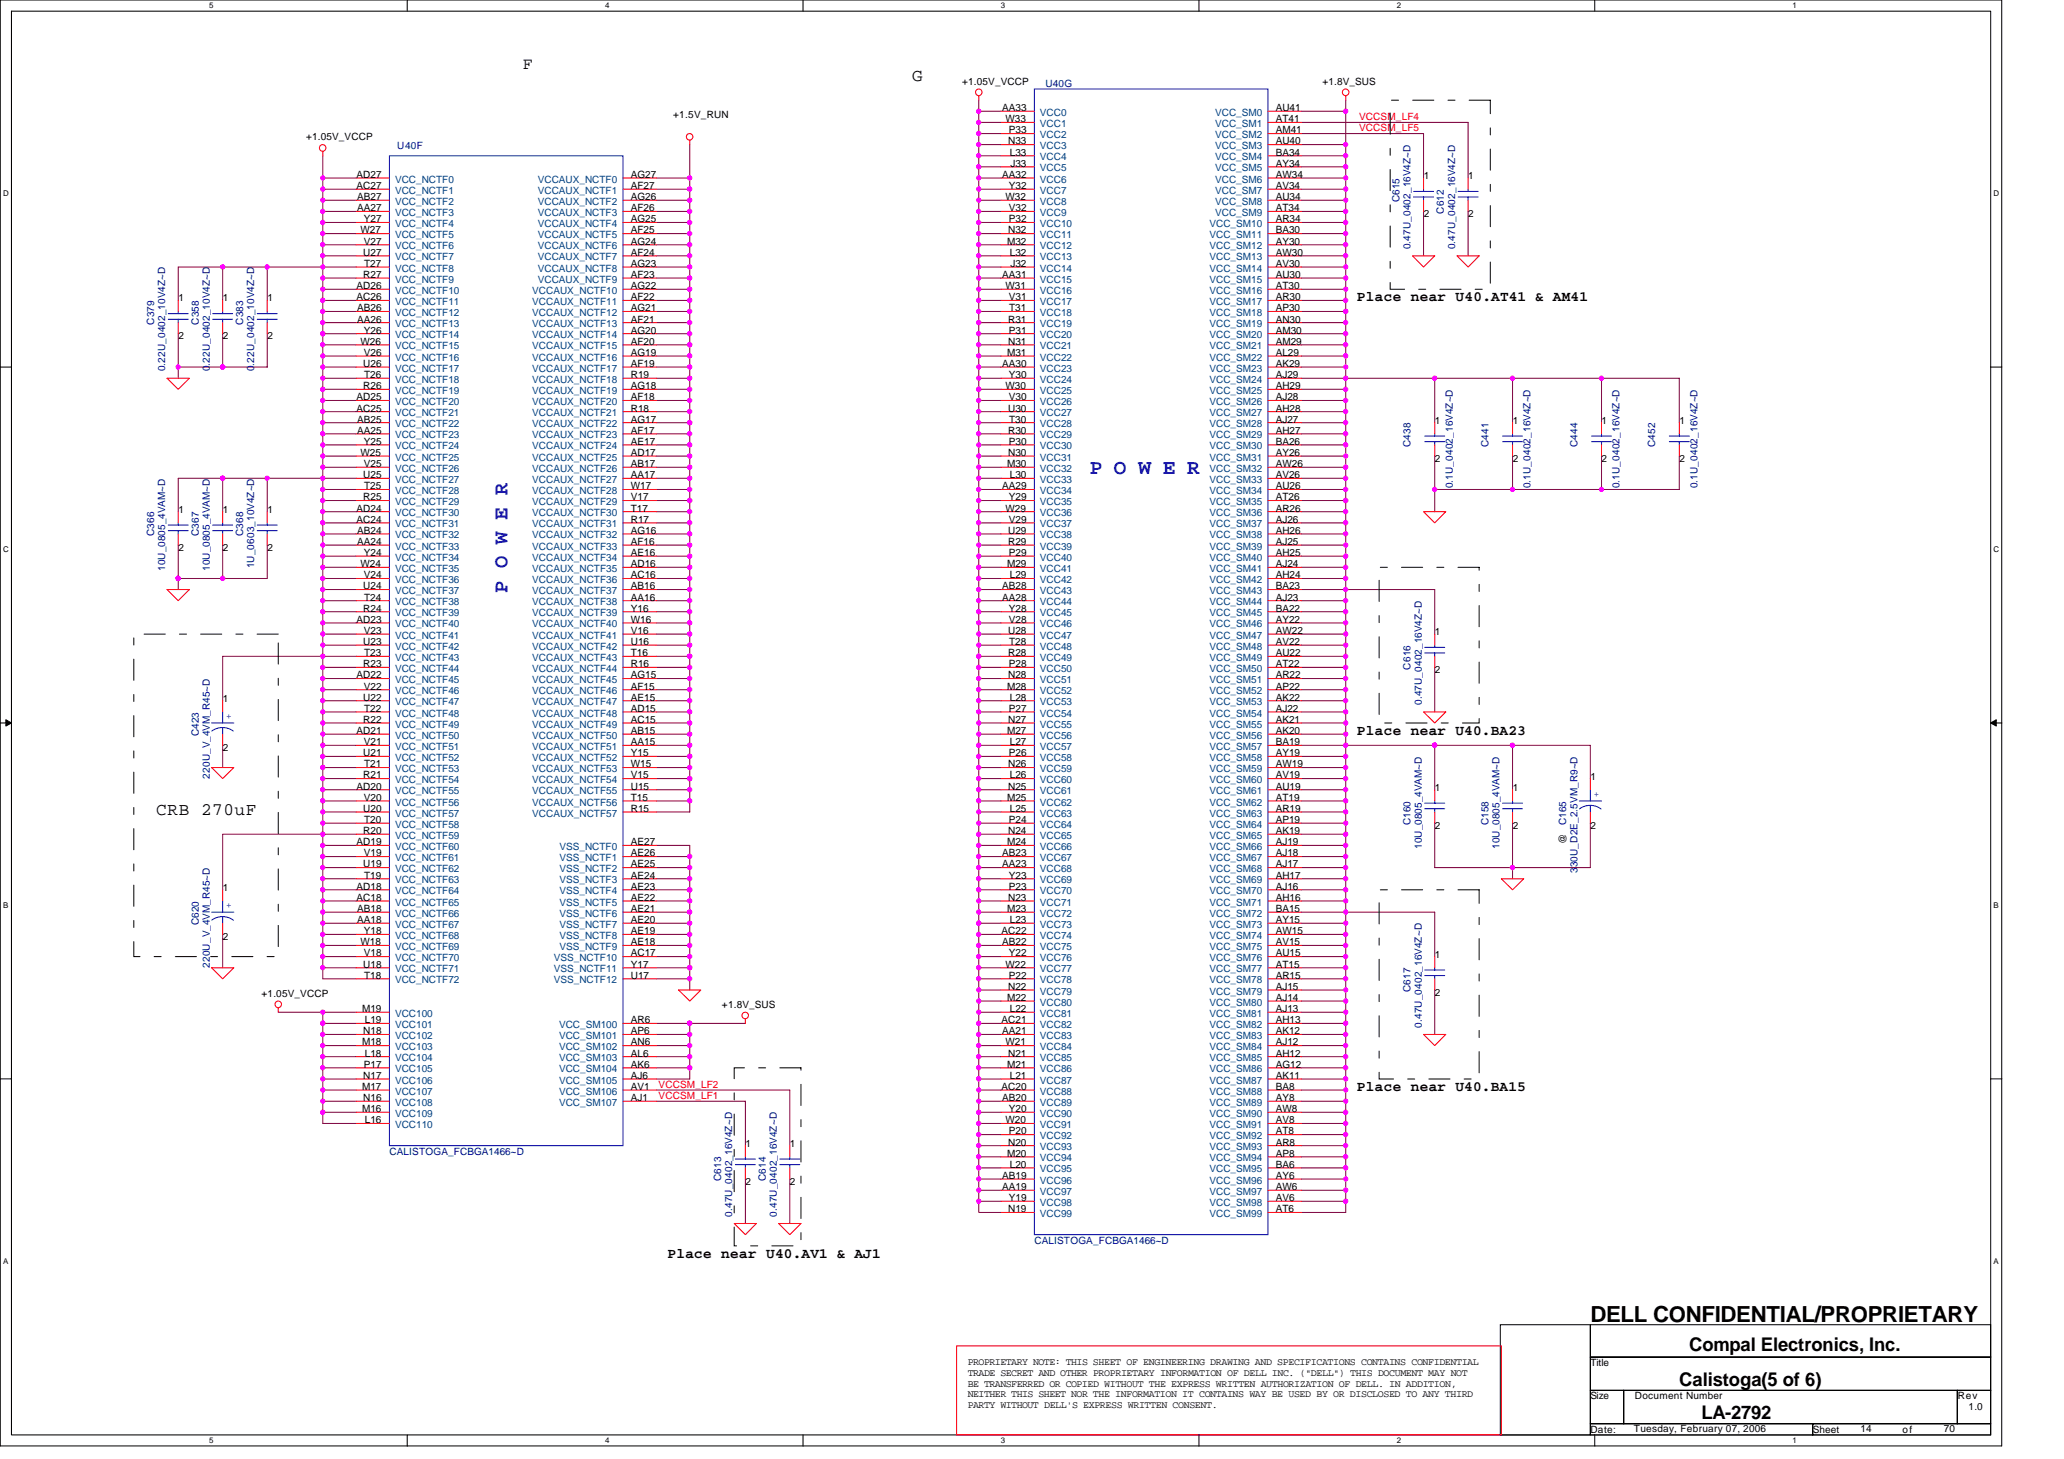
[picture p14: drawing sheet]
<svg xmlns="http://www.w3.org/2000/svg" width="297mm" height="210mm" viewBox="0 0 297 210" stroke-linecap="round" stroke-linejoin="round" font-family="sans-serif">
<defs><g id="words">
<text font-size="3.2" x="228.9" y="190.2">DELL CONFIDENTIAL/PROPRIETARY</text>
<g font-size="3" fill="#00f">
<text x="156.9" y="68.2">P O W E R</text>
<text x="73" y="85.3" transform="rotate(-90 73 85.3)">P O W E R</text>
</g>
<g font-size="2.7">
<text x="243.1" y="194.4">Compal Electronics, Inc.</text>
<text x="241.7" y="199.3">Calistoga(5 of 6)</text>
<text x="244.9" y="204.2">LA-2792</text>
</g>
<g font-size="2.5">
<text x="131.3" y="11.6">G</text>
<text x="22.5" y="117.3">CRB 270uF</text>
</g>
<text font-size="2.4" x="75.3" y="9.9">F</text>
<g font-size="2.1">
<text x="195.3" y="43.3">Place near U40.AT41 &amp; AM41</text>
<text x="195.3" y="105.7">Place near U40.BA23</text>
<text x="195.3" y="157">Place near U40.BA15</text>
<text x="96.1" y="181">Place near U40.AV1 &amp; AJ1</text>
</g>
<g font-size="1.4">
<text x="96.9" y="17">+1.5V_RUN</text>
<text x="138.5" y="12.2">+1.05V_VCCP</text>
<text x="144.2" y="16">AA33</text>
<text x="144.7" y="17.6">W33</text>
<text x="183.6" y="17.6">AT41</text>
<text x="183.6" y="16">AU41</text>
<text x="190.3" y="12.2">+1.8V_SUS</text>
<text x="44" y="20.2">+1.05V_VCCP</text>
<text x="145.1" y="20.8">N33</text>
<text x="145.2" y="19.2">P33</text>
<text x="145.3" y="22.4">L33</text>
<text x="145.4" y="24">J33</text>
<text x="183.6" y="24">AY34</text>
<text x="183.6" y="20.8">AU40</text>
<text x="183.6" y="22.4">BA34</text>
<text x="183.6" y="19.2">AM41</text>
<text x="51.3" y="27.2">AC27</text>
<text x="51.3" y="25.6">AD27</text>
<text x="51.4" y="28.8">AB27</text>
<text x="90.8" y="25.6">AG27</text>
<text x="90.8" y="27.2">AF27</text>
<text x="90.8" y="28.8">AG26</text>
<text x="144.2" y="25.6">AA32</text>
<text x="144.7" y="28.8">W32</text>
<text x="145.2" y="27.2">Y32</text>
<text x="183.6" y="25.6">AW34</text>
<text x="183.6" y="27.2">AV34</text>
<text x="183.6" y="28.8">AU34</text>
<text x="204.9" y="25.8">1</text>
<text x="211.3" y="25.8">1</text>
<text x="51.4" y="30.4">AA27</text>
<text x="51.9" y="33.6">W27</text>
<text x="52.4" y="32">Y27</text>
<text x="52.4" y="35.2">V27</text>
<text x="90.8" y="30.4">AF26</text>
<text x="90.8" y="32">AG25</text>
<text x="90.8" y="33.6">AF25</text>
<text x="90.8" y="35.2">AG24</text>
<text x="144.9" y="35.2">M32</text>
<text x="145.1" y="33.6">N32</text>
<text x="145.2" y="30.4">V32</text>
<text x="145.2" y="32">P32</text>
<text x="183.6" y="32">AR34</text>
<text x="183.6" y="33.6">BA30</text>
<text x="183.6" y="35.2">AY30</text>
<text x="183.6" y="30.4">AT34</text>
<text x="204.9" y="31.2">2</text>
<text x="211.3" y="31.2">2</text>
<text x="51.3" y="41.6">AD26</text>
<text x="52.3" y="36.8">U27</text>
<text x="52.3" y="40">R27</text>
<text x="52.4" y="38.4">T27</text>
<text x="90.8" y="36.8">AF24</text>
<text x="90.8" y="38.4">AG23</text>
<text x="90.8" y="40">AF23</text>
<text x="90.8" y="41.6">AG22</text>
<text x="144.2" y="40">AA31</text>
<text x="144.7" y="41.6">W31</text>
<text x="145.3" y="36.8">L32</text>
<text x="145.4" y="38.4">J32</text>
<text x="183.6" y="36.8">AW30</text>
<text x="183.6" y="38.4">AV30</text>
<text x="183.6" y="40">AU30</text>
<text x="183.6" y="41.6">AT30</text>
<text x="25.7" y="43.4">1</text>
<text x="32.1" y="43.4">1</text>
<text x="38.5" y="43.4">1</text>
<text x="51.3" y="43.2">AC26</text>
<text x="51.4" y="44.8">AB26</text>
<text x="51.4" y="46.4">AA26</text>
<text x="52.4" y="48">Y26</text>
<text x="90.8" y="43.2">AF22</text>
<text x="90.8" y="44.8">AG21</text>
<text x="90.8" y="46.4">AF21</text>
<text x="90.8" y="48">AG20</text>
<text x="145.1" y="46.4">R31</text>
<text x="145.2" y="43.2">V31</text>
<text x="145.2" y="48">P31</text>
<text x="145.2" y="44.8">T31</text>
<text x="183.6" y="43.2">AR30</text>
<text x="183.6" y="44.8">AP30</text>
<text x="183.6" y="46.4">AN30</text>
<text x="183.6" y="48">AM30</text>
<text x="25.7" y="48.8">2</text>
<text x="32.1" y="48.8">2</text>
<text x="38.5" y="48.8">2</text>
<text x="51.9" y="49.6">W26</text>
<text x="52.3" y="52.8">U26</text>
<text x="52.4" y="51.2">V26</text>
<text x="90.8" y="49.6">AF20</text>
<text x="90.8" y="51.2">AG19</text>
<text x="90.8" y="52.8">AF19</text>
<text x="144.2" y="52.8">AA30</text>
<text x="144.9" y="51.2">M31</text>
<text x="145.1" y="49.6">N31</text>
<text x="183.6" y="49.6">AM29</text>
<text x="183.6" y="51.2">AL29</text>
<text x="183.6" y="52.8">AK29</text>
<text x="51.3" y="57.6">AD25</text>
<text x="51.3" y="59.2">AC25</text>
<text x="52.3" y="56">R26</text>
<text x="52.4" y="54.4">T26</text>
<text x="90.8" y="54.4">R19</text>
<text x="90.8" y="56">AG18</text>
<text x="90.8" y="57.6">AF18</text>
<text x="90.8" y="59.2">R18</text>
<text x="144.7" y="56">W30</text>
<text x="145.1" y="59.2">U30</text>
<text x="145.2" y="54.4">Y30</text>
<text x="145.2" y="57.6">V30</text>
<text x="183.6" y="54.4">AJ29</text>
<text x="183.6" y="56">AH29</text>
<text x="183.6" y="57.6">AJ28</text>
<text x="183.6" y="59.2">AH28</text>
<text x="51.4" y="60.8">AB25</text>
<text x="51.4" y="62.4">AA25</text>
<text x="51.9" y="65.6">W25</text>
<text x="52.4" y="64">Y25</text>
<text x="90.8" y="60.8">AG17</text>
<text x="90.8" y="62.4">AF17</text>
<text x="90.8" y="64">AE17</text>
<text x="90.8" y="65.6">AD17</text>
<text x="145.1" y="62.4">R30</text>
<text x="145.1" y="65.6">N30</text>
<text x="145.2" y="64">P30</text>
<text x="145.2" y="60.8">T30</text>
<text x="183.6" y="60.8">AJ27</text>
<text x="183.6" y="62.4">AH27</text>
<text x="183.6" y="64">BA26</text>
<text x="183.6" y="65.6">AY26</text>
<text x="206.5" y="61">1</text>
<text x="217.7" y="61">1</text>
<text x="230.5" y="61">1</text>
<text x="241.7" y="61">1</text>
<text x="52.3" y="68.8">U25</text>
<text x="52.3" y="72">R25</text>
<text x="52.4" y="67.2">V25</text>
<text x="52.4" y="70.4">T25</text>
<text x="90.8" y="67.2">AB17</text>
<text x="90.8" y="68.8">AA17</text>
<text x="90.8" y="70.4">W17</text>
<text x="90.8" y="72">V17</text>
<text x="144.2" y="70.4">AA29</text>
<text x="144.9" y="67.2">M30</text>
<text x="145.2" y="72">Y29</text>
<text x="145.3" y="68.8">L30</text>
<text x="183.6" y="67.2">AW26</text>
<text x="183.6" y="68.8">AV26</text>
<text x="183.6" y="70.4">AU26</text>
<text x="183.6" y="72">AT26</text>
<text x="206.5" y="66.4">2</text>
<text x="217.7" y="66.4">2</text>
<text x="230.5" y="66.4">2</text>
<text x="241.7" y="66.4">2</text>
<text x="25.7" y="73.8">1</text>
<text x="32.1" y="73.8">1</text>
<text x="38.5" y="73.8">1</text>
<text x="51.3" y="73.6">AD24</text>
<text x="51.3" y="75.2">AC24</text>
<text x="51.4" y="76.8">AB24</text>
<text x="90.8" y="73.6">T17</text>
<text x="90.8" y="75.2">R17</text>
<text x="90.8" y="76.8">AG16</text>
<text x="144.7" y="73.6">W29</text>
<text x="145.1" y="76.8">U29</text>
<text x="145.2" y="75.2">V29</text>
<text x="183.6" y="73.6">AR26</text>
<text x="183.6" y="75.2">AJ26</text>
<text x="183.6" y="76.8">AH26</text>
<text x="25.7" y="79.2">2</text>
<text x="32.1" y="79.2">2</text>
<text x="38.5" y="79.2">2</text>
<text x="51.4" y="78.4">AA24</text>
<text x="51.9" y="81.6">W24</text>
<text x="52.4" y="80">Y24</text>
<text x="52.4" y="83.2">V24</text>
<text x="90.8" y="78.4">AF16</text>
<text x="90.8" y="80">AE16</text>
<text x="90.8" y="81.6">AD16</text>
<text x="90.8" y="83.2">AC16</text>
<text x="144.9" y="81.6">M29</text>
<text x="145.1" y="78.4">R29</text>
<text x="145.2" y="80">P29</text>
<text x="145.3" y="83.2">L29</text>
<text x="183.6" y="78.4">AJ25</text>
<text x="183.6" y="80">AH25</text>
<text x="183.6" y="81.6">AJ24</text>
<text x="183.6" y="83.2">AH24</text>
<text x="51.3" y="89.6">AD23</text>
<text x="52.3" y="88">R24</text>
<text x="52.3" y="84.8">U24</text>
<text x="52.4" y="86.4">T24</text>
<text x="90.8" y="84.8">AB16</text>
<text x="90.8" y="86.4">AA16</text>
<text x="90.8" y="88">Y16</text>
<text x="90.8" y="89.6">W16</text>
<text x="144.2" y="84.8">AB28</text>
<text x="144.2" y="86.4">AA28</text>
<text x="145.2" y="88">Y28</text>
<text x="145.2" y="89.6">V28</text>
<text x="183.6" y="84.8">BA23</text>
<text x="183.6" y="86.4">AJ23</text>
<text x="183.6" y="88">BA22</text>
<text x="183.6" y="89.6">AY22</text>
<text x="52.3" y="92.8">U23</text>
<text x="52.3" y="96">R23</text>
<text x="52.4" y="91.2">V23</text>
<text x="52.4" y="94.4">T23</text>
<text x="90.8" y="91.2">V16</text>
<text x="90.8" y="92.8">U16</text>
<text x="90.8" y="94.4">T16</text>
<text x="90.8" y="96">R16</text>
<text x="145.1" y="91.2">U28</text>
<text x="145.1" y="94.4">R28</text>
<text x="145.2" y="96">P28</text>
<text x="145.2" y="92.8">T28</text>
<text x="183.6" y="91.2">AW22</text>
<text x="183.6" y="92.8">AV22</text>
<text x="183.6" y="94.4">AU22</text>
<text x="183.6" y="96">AT22</text>
<text x="206.5" y="91.4">1</text>
<text x="32.1" y="101">1</text>
<text x="51.3" y="97.6">AD22</text>
<text x="52.3" y="100.8">U22</text>
<text x="52.4" y="99.2">V22</text>
<text x="90.8" y="97.6">AG15</text>
<text x="90.8" y="99.2">AF15</text>
<text x="90.8" y="100.8">AE15</text>
<text x="144.9" y="99.2">M28</text>
<text x="145.1" y="97.6">N28</text>
<text x="145.3" y="100.8">L28</text>
<text x="183.6" y="97.6">AR22</text>
<text x="183.6" y="99.2">AP22</text>
<text x="183.6" y="100.8">AK22</text>
<text x="206.5" y="96.8">2</text>
<text x="51.3" y="105.6">AD21</text>
<text x="52.3" y="104">R22</text>
<text x="52.4" y="107.2">V21</text>
<text x="52.4" y="102.4">T22</text>
<text x="90.8" y="102.4">AD15</text>
<text x="90.8" y="104">AC15</text>
<text x="90.8" y="105.6">AB15</text>
<text x="90.8" y="107.2">AA15</text>
<text x="144.9" y="105.6">M27</text>
<text x="145.1" y="104">N27</text>
<text x="145.2" y="102.4">P27</text>
<text x="145.3" y="107.2">L27</text>
<text x="183.6" y="102.4">AJ22</text>
<text x="183.6" y="104">AK21</text>
<text x="183.6" y="105.6">AK20</text>
<text x="183.6" y="107.2">BA19</text>
<text x="32.1" y="108">2</text>
<text x="51.3" y="113.6">AD20</text>
<text x="52.3" y="108.8">U21</text>
<text x="52.3" y="112">R21</text>
<text x="52.4" y="110.4">T21</text>
<text x="90.8" y="108.8">Y15</text>
<text x="90.8" y="110.4">W15</text>
<text x="90.8" y="112">V15</text>
<text x="90.8" y="113.6">U15</text>
<text x="145.1" y="110.4">N26</text>
<text x="145.1" y="113.6">N25</text>
<text x="145.2" y="108.8">P26</text>
<text x="145.3" y="112">L26</text>
<text x="183.6" y="108.8">AY19</text>
<text x="183.6" y="110.4">AW19</text>
<text x="183.6" y="112">AV19</text>
<text x="183.6" y="113.6">AU19</text>
<text x="206.5" y="113.8">1</text>
<text x="217.7" y="113.8">1</text>
<text x="228.9" y="112.2">1</text>
<text x="52.3" y="116.8">U20</text>
<text x="52.3" y="120">R20</text>
<text x="52.4" y="115.2">V20</text>
<text x="52.4" y="118.4">T20</text>
<text x="90.8" y="115.2">T15</text>
<text x="90.8" y="116.8">R15</text>
<text x="144.9" y="115.2">M25</text>
<text x="145.1" y="120">N24</text>
<text x="145.2" y="118.4">P24</text>
<text x="145.3" y="116.8">L25</text>
<text x="183.6" y="115.2">AT19</text>
<text x="183.6" y="116.8">AR19</text>
<text x="183.6" y="118.4">AP19</text>
<text x="183.6" y="120">AK19</text>
<text x="206.5" y="119.2">2</text>
<text x="217.7" y="119.2">2</text>
<text x="228.9" y="119.2">2</text>
<text x="51.3" y="121.6">AD19</text>
<text x="52.3" y="124.8">U19</text>
<text x="52.4" y="123.2">V19</text>
<text x="90.8" y="121.6">AE27</text>
<text x="90.8" y="123.2">AE26</text>
<text x="90.8" y="124.8">AE25</text>
<text x="144.2" y="123.2">AB23</text>
<text x="144.2" y="124.8">AA23</text>
<text x="144.9" y="121.6">M24</text>
<text x="183.6" y="121.6">AJ19</text>
<text x="183.6" y="123.2">AJ18</text>
<text x="183.6" y="124.8">AJ17</text>
<text x="225.4" y="121.5" transform="rotate(-90 225.4 121.5)">@</text>
<text x="32.1" y="128.2">1</text>
<text x="51.3" y="128">AD18</text>
<text x="51.3" y="129.6">AC18</text>
<text x="51.4" y="131.2">AB18</text>
<text x="52.4" y="126.4">T19</text>
<text x="90.8" y="126.4">AE24</text>
<text x="90.8" y="128">AE23</text>
<text x="90.8" y="129.6">AE22</text>
<text x="90.8" y="131.2">AE21</text>
<text x="144.9" y="131.2">M23</text>
<text x="145.1" y="129.6">N23</text>
<text x="145.2" y="126.4">Y23</text>
<text x="145.2" y="128">P23</text>
<text x="183.6" y="126.4">AH17</text>
<text x="183.6" y="128">AJ16</text>
<text x="183.6" y="129.6">AH16</text>
<text x="183.6" y="131.2">BA15</text>
<text x="32.1" y="135.2">2</text>
<text x="51.4" y="132.8">AA18</text>
<text x="51.9" y="136">W18</text>
<text x="52.4" y="134.4">Y18</text>
<text x="52.4" y="137.6">V18</text>
<text x="90.8" y="132.8">AE20</text>
<text x="90.8" y="134.4">AE19</text>
<text x="90.8" y="136">AE18</text>
<text x="90.8" y="137.6">AC17</text>
<text x="144.1" y="134.4">AC22</text>
<text x="144.2" y="136">AB22</text>
<text x="145.2" y="137.6">Y22</text>
<text x="145.3" y="132.8">L23</text>
<text x="183.6" y="132.8">AY15</text>
<text x="183.6" y="134.4">AW15</text>
<text x="183.6" y="136">AV15</text>
<text x="183.6" y="137.6">AU15</text>
<text x="206.5" y="137.8">1</text>
<text x="37.7" y="143.4">+1.05V_VCCP</text>
<text x="52.3" y="139.2">U18</text>
<text x="52.4" y="140.8">T18</text>
<text x="90.8" y="139.2">Y17</text>
<text x="90.8" y="140.8">U17</text>
<text x="144.7" y="139.2">W22</text>
<text x="144.9" y="144">M22</text>
<text x="145.1" y="142.4">N22</text>
<text x="145.2" y="140.8">P22</text>
<text x="183.6" y="139.2">AT15</text>
<text x="183.6" y="140.8">AR15</text>
<text x="183.6" y="142.4">AJ15</text>
<text x="183.6" y="144">AJ14</text>
<text x="206.5" y="143.2">2</text>
<text x="52.1" y="145.6">M19</text>
<text x="52.3" y="148.8">N18</text>
<text x="52.5" y="147.2">L19</text>
<text x="90.8" y="147.2">AR6</text>
<text x="90.8" y="148.8">AP6</text>
<text x="103.9" y="145">+1.8V_SUS</text>
<text x="144.1" y="147.2">AC21</text>
<text x="144.2" y="148.8">AA21</text>
<text x="145.3" y="145.6">L22</text>
<text x="183.6" y="145.6">AJ13</text>
<text x="183.6" y="147.2">AH13</text>
<text x="183.6" y="148.8">AK12</text>
<text x="52.1" y="150.4">M18</text>
<text x="52.3" y="155.2">N17</text>
<text x="52.4" y="153.6">P17</text>
<text x="52.5" y="152">L18</text>
<text x="90.8" y="150.4">AN6</text>
<text x="90.8" y="152">AL6</text>
<text x="90.8" y="153.6">AK6</text>
<text x="90.8" y="155.2">AJ6</text>
<text x="144.7" y="150.4">W21</text>
<text x="144.9" y="153.6">M21</text>
<text x="145.1" y="152">N21</text>
<text x="145.3" y="155.2">L21</text>
<text x="183.6" y="150.4">AJ12</text>
<text x="183.6" y="152">AH12</text>
<text x="183.6" y="153.6">AG12</text>
<text x="183.6" y="155.2">AK11</text>
<text x="52.1" y="156.8">M17</text>
<text x="52.1" y="160">M16</text>
<text x="52.3" y="158.4">N16</text>
<text x="52.5" y="161.6">L16</text>
<text x="90.8" y="156.8">AV1</text>
<text x="90.8" y="158.4">AJ1</text>
<text x="144.1" y="156.8">AC20</text>
<text x="144.2" y="158.4">AB20</text>
<text x="144.7" y="161.6">W20</text>
<text x="145.2" y="160">Y20</text>
<text x="183.6" y="156.8">BA8</text>
<text x="183.6" y="158.4">AY8</text>
<text x="183.6" y="160">AW8</text>
<text x="183.6" y="161.6">AV8</text>
<text x="107.3" y="165">1</text>
<text x="113.7" y="165">1</text>
<text x="144.9" y="166.4">M20</text>
<text x="145.1" y="164.8">N20</text>
<text x="145.2" y="163.2">P20</text>
<text x="145.3" y="168">L20</text>
<text x="183.6" y="163.2">AT8</text>
<text x="183.6" y="164.8">AR8</text>
<text x="183.6" y="166.4">AP8</text>
<text x="183.6" y="168">BA6</text>
<text x="107.3" y="170.4">2</text>
<text x="113.7" y="170.4">2</text>
<text x="144.2" y="169.6">AB19</text>
<text x="144.2" y="171.2">AA19</text>
<text x="145.2" y="172.8">Y19</text>
<text x="183.6" y="169.6">AY6</text>
<text x="183.6" y="171.2">AW6</text>
<text x="183.6" y="172.8">AV6</text>
<text x="145.1" y="174.4">N19</text>
<text x="183.6" y="174.4">AT6</text>
<text x="139.3" y="196.4">PROPRIETARY NOTE: THIS SHEET OF ENGINEERING DRAWING AND SPECIFICATIONS CONTAINS CONFIDENTIAL</text>
<text x="139.3" y="197.9">TRADE SECRET AND OTHER PROPRIETARY INFORMATION OF DELL INC. (&quot;DELL&quot;) THIS DOCUMENT MAY NOT</text>
<text x="228.9" y="196.5">Title</text>
<text x="139.3" y="199.5">BE TRANSFERRED OR COPIED WITHOUT THE EXPRESS WRITTEN AUTHORIZATION OF DELL. IN ADDITION,</text>
<text x="139.3" y="201">NEITHER THIS SHEET NOR THE INFORMATION IT CONTAINS WAY BE USED BY OR DISCLOSED TO ANY THIRD</text>
<text x="139.3" y="202.6">PARTY WITHOUT DELL'S EXPRESS WRITTEN CONSENT.</text>
<text x="228.9" y="201.3">Size</text>
<text x="235.3" y="201.3">Document Number</text>
<text x="281.7" y="201.3">Rev</text>
<text x="283.3" y="202.9">1.0</text>
<text x="228.9" y="206.1">Date:</text>
<text x="235.1" y="206">Tuesday, February 07, 2006</text>
<text x="260.9" y="206.1">Sheet</text>
<text x="267.8" y="206">14</text>
<text x="273.8" y="206.1">of</text>
<text x="279.8" y="206">70</text>
</g>
<g font-size="1.4" fill="#004080">
<text x="149.7" y="16.7">VCC0</text>
<text x="174.9" y="16.7">VCC_SM0</text>
<text x="149.7" y="18.3">VCC1</text>
<text x="149.7" y="19.9">VCC2</text>
<text x="149.7" y="21.5">VCC3</text>
<text x="149.7" y="23.1">VCC4</text>
<text x="174.9" y="21.5">VCC_SM3</text>
<text x="174.9" y="23.1">VCC_SM4</text>
<text x="174.9" y="18.3">VCC_SM1</text>
<text x="174.9" y="19.9">VCC_SM2</text>
<text x="56.9" y="27.9">VCC_NCTF1</text>
<text x="56.9" y="29.5">VCC_NCTF2</text>
<text x="56.9" y="26.3">VCC_NCTF0</text>
<text x="77.4" y="26.3">VCCAUX_NCTF0</text>
<text x="77.4" y="27.9">VCCAUX_NCTF1</text>
<text x="77.4" y="29.5">VCCAUX_NCTF2</text>
<text x="149.7" y="24.7">VCC5</text>
<text x="149.7" y="26.3">VCC6</text>
<text x="149.7" y="27.9">VCC7</text>
<text x="149.7" y="29.5">VCC8</text>
<text x="174.9" y="24.7">VCC_SM5</text>
<text x="174.9" y="26.3">VCC_SM6</text>
<text x="174.9" y="27.9">VCC_SM7</text>
<text x="174.9" y="29.5">VCC_SM8</text>
<text x="56.9" y="31.1">VCC_NCTF3</text>
<text x="56.9" y="32.7">VCC_NCTF4</text>
<text x="56.9" y="34.3">VCC_NCTF5</text>
<text x="56.9" y="35.9">VCC_NCTF6</text>
<text x="77.4" y="31.1">VCCAUX_NCTF3</text>
<text x="77.4" y="32.7">VCCAUX_NCTF4</text>
<text x="77.4" y="34.3">VCCAUX_NCTF5</text>
<text x="77.4" y="35.9">VCCAUX_NCTF6</text>
<text x="149.7" y="31.1">VCC9</text>
<text x="149.7" y="32.7">VCC10</text>
<text x="149.7" y="34.3">VCC11</text>
<text x="149.7" y="35.9">VCC12</text>
<text x="174.1" y="32.7">VCC_SM10</text>
<text x="174.1" y="34.3">VCC_SM11</text>
<text x="174.1" y="35.9">VCC_SM12</text>
<text x="174.9" y="31.1">VCC_SM9</text>
<text x="56.9" y="37.5">VCC_NCTF7</text>
<text x="56.9" y="40.7">VCC_NCTF9</text>
<text x="56.9" y="39.1">VCC_NCTF8</text>
<text x="77.4" y="37.5">VCCAUX_NCTF7</text>
<text x="77.4" y="39.1">VCCAUX_NCTF8</text>
<text x="77.4" y="40.7">VCCAUX_NCTF9</text>
<text x="149.7" y="37.5">VCC13</text>
<text x="149.7" y="39.1">VCC14</text>
<text x="149.7" y="40.7">VCC15</text>
<text x="174.1" y="37.5">VCC_SM13</text>
<text x="174.1" y="39.1">VCC_SM14</text>
<text x="174.1" y="40.7">VCC_SM15</text>
<text x="56.9" y="42.3">VCC_NCTF10</text>
<text x="56.9" y="43.9">VCC_NCTF11</text>
<text x="56.9" y="45.5">VCC_NCTF12</text>
<text x="56.9" y="47.1">VCC_NCTF13</text>
<text x="76.6" y="42.3">VCCAUX_NCTF10</text>
<text x="76.6" y="43.9">VCCAUX_NCTF11</text>
<text x="76.6" y="45.5">VCCAUX_NCTF12</text>
<text x="76.6" y="47.1">VCCAUX_NCTF13</text>
<text x="149.7" y="42.3">VCC16</text>
<text x="149.7" y="43.9">VCC17</text>
<text x="149.7" y="45.5">VCC18</text>
<text x="149.7" y="47.1">VCC19</text>
<text x="174.1" y="42.3">VCC_SM16</text>
<text x="174.1" y="43.9">VCC_SM17</text>
<text x="174.1" y="45.5">VCC_SM18</text>
<text x="174.1" y="47.1">VCC_SM19</text>
<text x="56.9" y="48.7">VCC_NCTF14</text>
<text x="56.9" y="50.3">VCC_NCTF15</text>
<text x="56.9" y="51.9">VCC_NCTF16</text>
<text x="56.9" y="53.5">VCC_NCTF17</text>
<text x="76.6" y="48.7">VCCAUX_NCTF14</text>
<text x="76.6" y="50.3">VCCAUX_NCTF15</text>
<text x="76.6" y="51.9">VCCAUX_NCTF16</text>
<text x="76.6" y="53.5">VCCAUX_NCTF17</text>
<text x="149.7" y="48.7">VCC20</text>
<text x="149.7" y="50.3">VCC21</text>
<text x="149.7" y="51.9">VCC22</text>
<text x="149.7" y="53.5">VCC23</text>
<text x="174.1" y="48.7">VCC_SM20</text>
<text x="174.1" y="50.3">VCC_SM21</text>
<text x="174.1" y="51.9">VCC_SM22</text>
<text x="174.1" y="53.5">VCC_SM23</text>
<text x="56.9" y="55.1">VCC_NCTF18</text>
<text x="56.9" y="56.7">VCC_NCTF19</text>
<text x="56.9" y="58.3">VCC_NCTF20</text>
<text x="56.9" y="59.9">VCC_NCTF21</text>
<text x="76.6" y="55.1">VCCAUX_NCTF18</text>
<text x="76.6" y="56.7">VCCAUX_NCTF19</text>
<text x="76.6" y="58.3">VCCAUX_NCTF20</text>
<text x="76.6" y="59.9">VCCAUX_NCTF21</text>
<text x="149.7" y="55.1">VCC24</text>
<text x="149.7" y="56.7">VCC25</text>
<text x="149.7" y="58.3">VCC26</text>
<text x="149.7" y="59.9">VCC27</text>
<text x="174.1" y="55.1">VCC_SM24</text>
<text x="174.1" y="56.7">VCC_SM25</text>
<text x="174.1" y="58.3">VCC_SM26</text>
<text x="174.1" y="59.9">VCC_SM27</text>
<text x="56.9" y="61.5">VCC_NCTF22</text>
<text x="56.9" y="63.1">VCC_NCTF23</text>
<text x="56.9" y="64.7">VCC_NCTF24</text>
<text x="76.6" y="61.5">VCCAUX_NCTF22</text>
<text x="76.6" y="63.1">VCCAUX_NCTF23</text>
<text x="76.6" y="64.7">VCCAUX_NCTF24</text>
<text x="149.7" y="61.5">VCC28</text>
<text x="149.7" y="63.1">VCC29</text>
<text x="149.7" y="64.7">VCC30</text>
<text x="174.1" y="61.5">VCC_SM28</text>
<text x="174.1" y="63.1">VCC_SM29</text>
<text x="174.1" y="64.7">VCC_SM30</text>
<text x="56.9" y="66.3">VCC_NCTF25</text>
<text x="56.9" y="69.5">VCC_NCTF27</text>
<text x="56.9" y="71.1">VCC_NCTF28</text>
<text x="56.9" y="67.9">VCC_NCTF26</text>
<text x="76.6" y="66.3">VCCAUX_NCTF25</text>
<text x="76.6" y="67.9">VCCAUX_NCTF26</text>
<text x="76.6" y="69.5">VCCAUX_NCTF27</text>
<text x="76.6" y="71.1">VCCAUX_NCTF28</text>
<text x="149.7" y="66.3">VCC31</text>
<text x="149.7" y="67.9">VCC32</text>
<text x="149.7" y="69.5">VCC33</text>
<text x="149.7" y="71.1">VCC34</text>
<text x="174.1" y="66.3">VCC_SM31</text>
<text x="174.1" y="67.9">VCC_SM32</text>
<text x="174.1" y="69.5">VCC_SM33</text>
<text x="174.1" y="71.1">VCC_SM34</text>
<text x="56.9" y="72.7">VCC_NCTF29</text>
<text x="56.9" y="74.3">VCC_NCTF30</text>
<text x="56.9" y="75.9">VCC_NCTF31</text>
<text x="56.9" y="77.5">VCC_NCTF32</text>
<text x="76.6" y="72.7">VCCAUX_NCTF29</text>
<text x="76.6" y="74.3">VCCAUX_NCTF30</text>
<text x="76.6" y="75.9">VCCAUX_NCTF31</text>
<text x="76.6" y="77.5">VCCAUX_NCTF32</text>
<text x="149.7" y="72.7">VCC35</text>
<text x="149.7" y="74.3">VCC36</text>
<text x="149.7" y="75.9">VCC37</text>
<text x="149.7" y="77.5">VCC38</text>
<text x="174.1" y="72.7">VCC_SM35</text>
<text x="174.1" y="74.3">VCC_SM36</text>
<text x="174.1" y="75.9">VCC_SM37</text>
<text x="174.1" y="77.5">VCC_SM38</text>
<text x="56.9" y="79.1">VCC_NCTF33</text>
<text x="56.9" y="80.7">VCC_NCTF34</text>
<text x="56.9" y="82.3">VCC_NCTF35</text>
<text x="56.9" y="83.9">VCC_NCTF36</text>
<text x="76.6" y="79.1">VCCAUX_NCTF33</text>
<text x="76.6" y="80.7">VCCAUX_NCTF34</text>
<text x="76.6" y="82.3">VCCAUX_NCTF35</text>
<text x="76.6" y="83.9">VCCAUX_NCTF36</text>
<text x="149.7" y="79.1">VCC39</text>
<text x="149.7" y="80.7">VCC40</text>
<text x="149.7" y="82.3">VCC41</text>
<text x="149.7" y="83.9">VCC42</text>
<text x="174.1" y="79.1">VCC_SM39</text>
<text x="174.1" y="80.7">VCC_SM40</text>
<text x="174.1" y="82.3">VCC_SM41</text>
<text x="174.1" y="83.9">VCC_SM42</text>
<text x="56.9" y="87.1">VCC_NCTF38</text>
<text x="56.9" y="88.7">VCC_NCTF39</text>
<text x="56.9" y="85.5">VCC_NCTF37</text>
<text x="76.6" y="85.5">VCCAUX_NCTF37</text>
<text x="76.6" y="87.1">VCCAUX_NCTF38</text>
<text x="76.6" y="88.7">VCCAUX_NCTF39</text>
<text x="149.7" y="85.5">VCC43</text>
<text x="149.7" y="87.1">VCC44</text>
<text x="149.7" y="88.7">VCC45</text>
<text x="174.1" y="85.5">VCC_SM43</text>
<text x="174.1" y="87.1">VCC_SM44</text>
<text x="174.1" y="88.7">VCC_SM45</text>
<text x="56.9" y="90.3">VCC_NCTF40</text>
<text x="56.9" y="91.9">VCC_NCTF41</text>
<text x="56.9" y="93.5">VCC_NCTF42</text>
<text x="56.9" y="95.1">VCC_NCTF43</text>
<text x="76.6" y="90.3">VCCAUX_NCTF40</text>
<text x="76.6" y="91.9">VCCAUX_NCTF41</text>
<text x="76.6" y="93.5">VCCAUX_NCTF42</text>
<text x="76.6" y="95.1">VCCAUX_NCTF43</text>
<text x="149.7" y="90.3">VCC46</text>
<text x="149.7" y="91.9">VCC47</text>
<text x="149.7" y="93.5">VCC48</text>
<text x="149.7" y="95.1">VCC49</text>
<text x="174.1" y="90.3">VCC_SM46</text>
<text x="174.1" y="91.9">VCC_SM47</text>
<text x="174.1" y="93.5">VCC_SM48</text>
<text x="174.1" y="95.1">VCC_SM49</text>
<text x="56.9" y="96.7">VCC_NCTF44</text>
<text x="56.9" y="98.3">VCC_NCTF45</text>
<text x="56.9" y="99.9">VCC_NCTF46</text>
<text x="56.9" y="101.5">VCC_NCTF47</text>
<text x="76.6" y="96.7">VCCAUX_NCTF44</text>
<text x="76.6" y="98.3">VCCAUX_NCTF45</text>
<text x="76.6" y="99.9">VCCAUX_NCTF46</text>
<text x="76.6" y="101.5">VCCAUX_NCTF47</text>
<text x="149.7" y="96.7">VCC50</text>
<text x="149.7" y="98.3">VCC51</text>
<text x="149.7" y="99.9">VCC52</text>
<text x="149.7" y="101.5">VCC53</text>
<text x="174.1" y="96.7">VCC_SM50</text>
<text x="174.1" y="98.3">VCC_SM51</text>
<text x="174.1" y="99.9">VCC_SM52</text>
<text x="174.1" y="101.5">VCC_SM53</text>
<text x="56.9" y="103.1">VCC_NCTF48</text>
<text x="56.9" y="104.7">VCC_NCTF49</text>
<text x="56.9" y="106.3">VCC_NCTF50</text>
<text x="56.9" y="107.9">VCC_NCTF51</text>
<text x="76.6" y="103.1">VCCAUX_NCTF48</text>
<text x="76.6" y="104.7">VCCAUX_NCTF49</text>
<text x="76.6" y="106.3">VCCAUX_NCTF50</text>
<text x="76.6" y="107.9">VCCAUX_NCTF51</text>
<text x="149.7" y="103.1">VCC54</text>
<text x="149.7" y="104.7">VCC55</text>
<text x="149.7" y="106.3">VCC56</text>
<text x="149.7" y="107.9">VCC57</text>
<text x="174.1" y="103.1">VCC_SM54</text>
<text x="174.1" y="104.7">VCC_SM55</text>
<text x="174.1" y="106.3">VCC_SM56</text>
<text x="174.1" y="107.9">VCC_SM57</text>
<text x="56.9" y="109.5">VCC_NCTF52</text>
<text x="56.9" y="111.1">VCC_NCTF53</text>
<text x="56.9" y="112.7">VCC_NCTF54</text>
<text x="76.6" y="109.5">VCCAUX_NCTF52</text>
<text x="76.6" y="111.1">VCCAUX_NCTF53</text>
<text x="76.6" y="112.7">VCCAUX_NCTF54</text>
<text x="149.7" y="109.5">VCC58</text>
<text x="149.7" y="111.1">VCC59</text>
<text x="149.7" y="112.7">VCC60</text>
<text x="174.1" y="109.5">VCC_SM58</text>
<text x="174.1" y="111.1">VCC_SM59</text>
<text x="174.1" y="112.7">VCC_SM60</text>
<text x="56.9" y="114.3">VCC_NCTF55</text>
<text x="56.9" y="115.9">VCC_NCTF56</text>
<text x="56.9" y="117.5">VCC_NCTF57</text>
<text x="56.9" y="119.1">VCC_NCTF58</text>
<text x="76.6" y="114.3">VCCAUX_NCTF55</text>
<text x="76.6" y="115.9">VCCAUX_NCTF56</text>
<text x="76.6" y="117.5">VCCAUX_NCTF57</text>
<text x="149.7" y="114.3">VCC61</text>
<text x="149.7" y="115.9">VCC62</text>
<text x="149.7" y="117.5">VCC63</text>
<text x="149.7" y="119.1">VCC64</text>
<text x="174.1" y="114.3">VCC_SM61</text>
<text x="174.1" y="115.9">VCC_SM62</text>
<text x="174.1" y="117.5">VCC_SM63</text>
<text x="174.1" y="119.1">VCC_SM64</text>
<text x="56.9" y="122.3">VCC_NCTF60</text>
<text x="56.9" y="123.9">VCC_NCTF61</text>
<text x="56.9" y="125.5">VCC_NCTF62</text>
<text x="56.9" y="120.7">VCC_NCTF59</text>
<text x="80.5" y="122.3">VSS_NCTF0</text>
<text x="80.5" y="123.9">VSS_NCTF1</text>
<text x="80.5" y="125.5">VSS_NCTF2</text>
<text x="149.7" y="120.7">VCC65</text>
<text x="149.7" y="122.3">VCC66</text>
<text x="149.7" y="123.9">VCC67</text>
<text x="149.7" y="125.5">VCC68</text>
<text x="174.1" y="120.7">VCC_SM65</text>
<text x="174.1" y="122.3">VCC_SM66</text>
<text x="174.1" y="123.9">VCC_SM67</text>
<text x="174.1" y="125.5">VCC_SM68</text>
<text x="56.9" y="127.1">VCC_NCTF63</text>
<text x="56.9" y="128.7">VCC_NCTF64</text>
<text x="56.9" y="130.3">VCC_NCTF65</text>
<text x="56.9" y="131.9">VCC_NCTF66</text>
<text x="80.5" y="127.1">VSS_NCTF3</text>
<text x="80.5" y="128.7">VSS_NCTF4</text>
<text x="80.5" y="130.3">VSS_NCTF5</text>
<text x="80.5" y="131.9">VSS_NCTF6</text>
<text x="149.7" y="127.1">VCC69</text>
<text x="149.7" y="128.7">VCC70</text>
<text x="149.7" y="130.3">VCC71</text>
<text x="149.7" y="131.9">VCC72</text>
<text x="174.1" y="127.1">VCC_SM69</text>
<text x="174.1" y="128.7">VCC_SM70</text>
<text x="174.1" y="130.3">VCC_SM71</text>
<text x="174.1" y="131.9">VCC_SM72</text>
<text x="56.9" y="133.5">VCC_NCTF67</text>
<text x="56.9" y="135.1">VCC_NCTF68</text>
<text x="56.9" y="136.7">VCC_NCTF69</text>
<text x="80.5" y="133.5">VSS_NCTF7</text>
<text x="80.5" y="135.1">VSS_NCTF8</text>
<text x="80.5" y="136.7">VSS_NCTF9</text>
<text x="149.7" y="133.5">VCC73</text>
<text x="149.7" y="135.1">VCC74</text>
<text x="149.7" y="136.7">VCC75</text>
<text x="174.1" y="133.5">VCC_SM73</text>
<text x="174.1" y="135.1">VCC_SM74</text>
<text x="174.1" y="136.7">VCC_SM75</text>
<text x="56.9" y="138.3">VCC_NCTF70</text>
<text x="56.9" y="139.9">VCC_NCTF71</text>
<text x="56.9" y="141.5">VCC_NCTF72</text>
<text x="79.7" y="138.3">VSS_NCTF10</text>
<text x="79.7" y="139.9">VSS_NCTF11</text>
<text x="79.7" y="141.5">VSS_NCTF12</text>
<text x="149.7" y="138.3">VCC76</text>
<text x="149.7" y="139.9">VCC77</text>
<text x="149.7" y="141.5">VCC78</text>
<text x="149.7" y="143.1">VCC79</text>
<text x="174.1" y="138.3">VCC_SM76</text>
<text x="174.1" y="139.9">VCC_SM77</text>
<text x="174.1" y="141.5">VCC_SM78</text>
<text x="174.1" y="143.1">VCC_SM79</text>
<text x="56.9" y="146.3">VCC100</text>
<text x="56.9" y="147.9">VCC101</text>
<text x="56.9" y="149.5">VCC102</text>
<text x="80.5" y="147.9">VCC_SM100</text>
<text x="80.5" y="149.5">VCC_SM101</text>
<text x="149.7" y="144.7">VCC80</text>
<text x="149.7" y="146.3">VCC81</text>
<text x="149.7" y="147.9">VCC82</text>
<text x="149.7" y="149.5">VCC83</text>
<text x="174.1" y="144.7">VCC_SM80</text>
<text x="174.1" y="146.3">VCC_SM81</text>
<text x="174.1" y="147.9">VCC_SM82</text>
<text x="174.1" y="149.5">VCC_SM83</text>
<text x="56.9" y="151.1">VCC103</text>
<text x="56.9" y="152.7">VCC104</text>
<text x="56.9" y="154.3">VCC105</text>
<text x="56.9" y="155.9">VCC106</text>
<text x="80.5" y="151.1">VCC_SM102</text>
<text x="80.5" y="152.7">VCC_SM103</text>
<text x="80.5" y="154.3">VCC_SM104</text>
<text x="80.5" y="155.9">VCC_SM105</text>
<text x="149.7" y="151.1">VCC84</text>
<text x="149.7" y="152.7">VCC85</text>
<text x="149.7" y="154.3">VCC86</text>
<text x="149.7" y="155.9">VCC87</text>
<text x="174.1" y="151.1">VCC_SM84</text>
<text x="174.1" y="152.7">VCC_SM85</text>
<text x="174.1" y="154.3">VCC_SM86</text>
<text x="174.1" y="155.9">VCC_SM87</text>
<text x="56.9" y="157.5">VCC107</text>
<text x="56.9" y="159.1">VCC108</text>
<text x="56.9" y="160.7">VCC109</text>
<text x="80.5" y="157.5">VCC_SM106</text>
<text x="80.5" y="159.1">VCC_SM107</text>
<text x="149.7" y="157.5">VCC88</text>
<text x="149.7" y="159.1">VCC89</text>
<text x="149.7" y="160.7">VCC90</text>
<text x="174.1" y="157.5">VCC_SM88</text>
<text x="174.1" y="159.1">VCC_SM89</text>
<text x="174.1" y="160.7">VCC_SM90</text>
<text x="56.9" y="162.3">VCC110</text>
<text x="149.7" y="162.3">VCC91</text>
<text x="149.7" y="163.9">VCC92</text>
<text x="149.7" y="165.5">VCC93</text>
<text x="149.7" y="167.1">VCC94</text>
<text x="174.1" y="162.3">VCC_SM91</text>
<text x="174.1" y="163.9">VCC_SM92</text>
<text x="174.1" y="165.5">VCC_SM93</text>
<text x="174.1" y="167.1">VCC_SM94</text>
<text x="149.7" y="168.7">VCC95</text>
<text x="149.7" y="170.3">VCC96</text>
<text x="149.7" y="171.9">VCC97</text>
<text x="149.7" y="173.5">VCC98</text>
<text x="174.1" y="168.7">VCC_SM95</text>
<text x="174.1" y="170.3">VCC_SM96</text>
<text x="174.1" y="171.9">VCC_SM97</text>
<text x="174.1" y="173.5">VCC_SM98</text>
<text x="149.7" y="175.1">VCC99</text>
<text x="174.1" y="175.1">VCC_SM99</text>
</g>
<g font-size="1.4" fill="#000080">
<text x="150.5" y="12.5">U40G</text>
<text x="57.2" y="21.5">U40F</text>
<text x="201.4" y="29.1" transform="rotate(-90 201.4 29.1)">C615</text>
<text x="203" y="35.9" transform="rotate(-90 203 35.9)">0.47U_0402_16V4Z~D</text>
<text x="207.8" y="30.7" transform="rotate(-90 207.8 30.7)">C612</text>
<text x="209.4" y="35.9" transform="rotate(-90 209.4 35.9)">0.47U_0402_16V4Z~D</text>
<text x="22.2" y="46.7" transform="rotate(-90 22.2 46.7)">C379</text>
<text x="28.6" y="46.7" transform="rotate(-90 28.6 46.7)">C358</text>
<text x="35" y="46.7" transform="rotate(-90 35 46.7)">C383</text>
<text x="23.8" y="53.4" transform="rotate(-90 23.8 53.4)">0.22U_0402_10V4Z~D</text>
<text x="30.2" y="53.4" transform="rotate(-90 30.2 53.4)">0.22U_0402_10V4Z~D</text>
<text x="36.6" y="53.4" transform="rotate(-90 36.6 53.4)">0.22U_0402_10V4Z~D</text>
<text x="203" y="64.3" transform="rotate(-90 203 64.3)">C438</text>
<text x="214.2" y="64.3" transform="rotate(-90 214.2 64.3)">C441</text>
<text x="227" y="64.3" transform="rotate(-90 227 64.3)">C444</text>
<text x="238.2" y="64.3" transform="rotate(-90 238.2 64.3)">C452</text>
<text x="209.1" y="70.3" transform="rotate(-90 209.1 70.3)">0.1U_0402_16V4Z~D</text>
<text x="220.3" y="70.3" transform="rotate(-90 220.3 70.3)">0.1U_0402_16V4Z~D</text>
<text x="233.1" y="70.3" transform="rotate(-90 233.1 70.3)">0.1U_0402_16V4Z~D</text>
<text x="244.3" y="70.3" transform="rotate(-90 244.3 70.3)">0.1U_0402_16V4Z~D</text>
<text x="22.2" y="77.1" transform="rotate(-90 22.2 77.1)">C366</text>
<text x="28.6" y="77.1" transform="rotate(-90 28.6 77.1)">C367</text>
<text x="35" y="77.1" transform="rotate(-90 35 77.1)">C368</text>
<text x="23.8" y="82.1" transform="rotate(-90 23.8 82.1)">10U_0805_4VAM~D</text>
<text x="30.2" y="82.1" transform="rotate(-90 30.2 82.1)">10U_0805_4VAM~D</text>
<text x="36.6" y="81.8" transform="rotate(-90 36.6 81.8)">1U_0603_10V4Z~D</text>
<text x="203" y="96.4" transform="rotate(-90 203 96.4)">C616</text>
<text x="204.6" y="101.5" transform="rotate(-90 204.6 101.5)">0.47U_0402_16V4Z~D</text>
<text x="28.6" y="105.9" transform="rotate(-90 28.6 105.9)">C423</text>
<text x="30.2" y="112" transform="rotate(-90 30.2 112)">220U_V_4VM_R45~D</text>
<text x="203" y="118.7" transform="rotate(-90 203 118.7)">C160</text>
<text x="214.2" y="118.7" transform="rotate(-90 214.2 118.7)">C158</text>
<text x="225.4" y="118.7" transform="rotate(-90 225.4 118.7)">C165</text>
<text x="204.6" y="122.1" transform="rotate(-90 204.6 122.1)">10U_0805_4VAM~D</text>
<text x="215.8" y="122.1" transform="rotate(-90 215.8 122.1)">10U_0805_4VAM~D</text>
<text x="227" y="125.6" transform="rotate(-90 227 125.6)">330U_D2E_2.5VM_R9~D</text>
<text x="28.6" y="133.1" transform="rotate(-90 28.6 133.1)">C620</text>
<text x="30.2" y="139.2" transform="rotate(-90 30.2 139.2)">220U_V_4VM_R45~D</text>
<text x="203" y="142.7" transform="rotate(-90 203 142.7)">C617</text>
<text x="204.6" y="147.9" transform="rotate(-90 204.6 147.9)">0.47U_0402_16V4Z~D</text>
<text x="56" y="166.1">CALISTOGA_FCBGA1466~D</text>
<text x="103.8" y="169.9" transform="rotate(-90 103.8 169.9)">C613</text>
<text x="110.2" y="169.9" transform="rotate(-90 110.2 169.9)">C614</text>
<text x="105.4" y="175.1" transform="rotate(-90 105.4 175.1)">0.47U_0402_16V4Z~D</text>
<text x="111.8" y="175.1" transform="rotate(-90 111.8 175.1)">0.47U_0402_16V4Z~D</text>
<text x="148.9" y="178.9">CALISTOGA_FCBGA1466~D</text>
</g>
<g font-size="1.4" fill="#f00">
<text x="195.6" y="17.3">VCCSM_LF4</text>
<text x="195.6" y="18.9">VCCSM_LF5</text>
<text x="94.8" y="156.5">VCCSM_LF2</text>
<text x="94.8" y="158.1">VCCSM_LF1</text>
</g>
<g font-size="1.4" fill="#00f">
<text x="32.5" y="103.4">+</text>
<text x="229.4" y="114.6">+</text>
<text x="32.5" y="130.6">+</text>
</g>
<g font-size="1.1">
<text x="30.1" y="1.2">5</text>
<text x="87.1" y="1.2">4</text>
<text x="144" y="1.2">3</text>
<text x="201" y="1.2">2</text>
<text x="258" y="1.2">1</text>
<text x=".4" y="28.2">D</text>
<text x="286.9" y="28.2">D</text>
<text x=".4" y="79.4">C</text>
<text x="286.9" y="79.4">C</text>
<text x=".4" y="130.6">B</text>
<text x="286.9" y="130.6">B</text>
<text x=".4" y="181.8">A</text>
<text x="286.9" y="181.8">A</text>
<text x="30.1" y="207.6">5</text>
<text x="87.1" y="207.6">4</text>
<text x="144" y="207.6">3</text>
<text x="201" y="207.6">2</text>
<text x="258" y="207.6">1</text>
</g>
</g></defs>
<path d="M0 0h288.1v208h-288.1zM1.6 1.6h284.9v204.8h-284.9z" fill="none" stroke="#000" stroke-width=".15"/>
<g fill="#fff">
<path d="M30.1 .2h.6v1.2h-.6z"/>
<path d="M30.1 206.6h.6v1.3h-.6z"/>
</g>
<path d="M58.6 0v1.6M58.6 206.4v1.6" fill="none" stroke="#000" stroke-width=".15"/>
<g fill="#fff">
<path d="M87.1 .2h.6v1.2h-.6z"/>
<path d="M87.1 206.6h.6v1.3h-.6z"/>
</g>
<path d="M115.6 0v1.6M115.6 206.4v1.6" fill="none" stroke="#000" stroke-width=".15"/>
<g fill="#fff">
<path d="M144 .2h.6v1.2h-.6z"/>
<path d="M144 206.6h.6v1.3h-.6z"/>
</g>
<path d="M172.5 0v1.6M172.5 206.4v1.6" fill="none" stroke="#000" stroke-width=".15"/>
<g fill="#fff">
<path d="M201 .2h.6v1.2h-.6z"/>
<path d="M201 206.6h.6v1.3h-.6z"/>
</g>
<path d="M229.5 0v1.6M229.5 206.4v1.6" fill="none" stroke="#000" stroke-width=".15"/>
<g fill="#fff">
<path d="M258 .2h.6v1.2h-.6z"/>
<path d="M258 206.6h.6v1.3h-.6z"/>
<path d="M.4 27.2h.8v1.3h-.8z"/>
<path d="M286.9 27.2h.8v1.3h-.8z"/>
<path d="M.4 78.4h.8v1.3h-.8z"/>
<path d="M286.9 78.4h.8v1.3h-.8z"/>
</g>
<path d="M0 52.8h1.6M286.5 52.8h1.6" fill="none" stroke="#000" stroke-width=".15"/>
<g fill="#fff">
<path d="M.4 129.6h.8v1.3h-.8z"/>
<path d="M286.9 129.6h.7v1.3h-.7z"/>
</g>
<path d="M0 104h1.6M286.5 104h1.6" fill="none" stroke="#000" stroke-width=".15"/>
<path d="M.8 103.5l.8 .5-.8 .5zM286.5 104l.8-.5v1z" fill="#000" stroke="#000" stroke-width=".14"/>
<g fill="#fff">
<path d="M.4 180.8h.8v1.3h-.8z"/>
<path d="M286.9 180.8h.7v1.3h-.7z"/>
</g>
<path d="M0 155.2h1.6M286.5 155.2h1.6M215.9 190.6h13v15.8h-13zM228.9 190.6h57.6v4.6h-57.6zM228.9 195.2h57.6v4.8h-57.6zM228.9 204.8h32v1.6h-32zM228.9 200h4.8v4.8h-4.8zM233.7 200h48v4.8h-48zM260.9 204.8h25.6v1.6h-25.6zM281.7 200h4.8v4.8h-4.8z" fill="none" stroke="#000" stroke-width=".15"/>
<g fill="none" stroke="#800040" stroke-width=".15">
<path d="M140.9 14.4v44.8M140.9 17.6h3.2M140.9 19.2h3.2M140.9 16h3.2M187.3 17.6h24v8M187.3 19.2h17.6v6.4M187.3 16h6.4M193.7 14.4v160h-6.4M32 38.4v4.8M38.5 38.4v4.8M46.5 22.4v118.4h4.8M46.5 27.2h4.8"/>
<path d="M46.5 32h4.8M46.5 30.4h4.8M46.5 35.2h4.8M46.5 33.6h4.8M46.5 28.8h4.8M46.5 36.8h4.8M46.5 25.6h4.8M51.3 38.4h-25.6v4.8M94.5 27.2h4.8M94.5 32h4.8M94.5 30.4h4.8M94.5 35.2h4.8"/>
<path d="M94.5 38.4h4.8M94.5 33.6h4.8M94.5 28.8h4.8M94.5 36.8h4.8M94.5 25.6h4.8M99.3 20.8v96h-4.8M140.9 24h3.2M140.9 27.2h3.2M140.9 32h3.2M140.9 20.8h3.2M140.9 30.4h3.2M140.9 35.2h3.2"/>
<path d="M140.9 38.4h3.2M140.9 33.6h3.2M140.9 28.8h3.2M140.9 36.8h3.2M140.9 25.6h3.2M140.9 22.4h3.2M187.3 24h6.4M187.3 27.2h6.4M187.3 32h6.4M187.3 20.8h6.4M187.3 30.4h6.4M187.3 35.2h6.4"/>
<path d="M187.3 38.4h6.4M187.3 33.6h6.4M187.3 28.8h6.4M187.3 36.8h6.4M187.3 25.6h6.4M187.3 22.4h6.4M204.9 30.4v6.4M211.3 30.4v6.4M25.7 48v6.4M32 48v4.8M38.5 48v4.8h-12.8M46.5 51.2h4.8"/>
<path d="M46.5 48h4.8M46.5 43.2h4.8M46.5 56h4.8M46.5 44.8h4.8M46.5 57.6h4.8M46.5 52.8h4.8M46.5 54.4h4.8M46.5 40h4.8M46.5 46.4h4.8M46.5 41.6h4.8M46.5 49.6h4.8M46.5 59.2h4.8"/>
<path d="M94.5 51.2h4.8M94.5 48h4.8M94.5 43.2h4.8M94.5 56h4.8M94.5 44.8h4.8M94.5 57.6h4.8M94.5 52.8h4.8M94.5 54.4h4.8M94.5 40h4.8M94.5 46.4h4.8M94.5 41.6h4.8M94.5 49.6h4.8"/>
<path d="M94.5 59.2h4.8M140.9 59.2v1.6h3.2M140.9 51.2h3.2M140.9 48h3.2M140.9 43.2h3.2M140.9 56h3.2M140.9 44.8h3.2M140.9 57.6h3.2M140.9 52.8h3.2M140.9 54.4h3.2M140.9 40h3.2M140.9 46.4h3.2"/>
<path d="M140.9 41.6h3.2M140.9 49.6h3.2M140.9 59.2h3.2M187.3 51.2h6.4M187.3 48h6.4M187.3 43.2h6.4M187.3 56h6.4M187.3 44.8h6.4M187.3 57.6h6.4M187.3 52.8h6.4M187.3 54.4h19.2M187.3 40h6.4"/>
<path d="M187.3 46.4h6.4M187.3 41.6h6.4M187.3 49.6h6.4M187.3 59.2h6.4M217.7 54.4h-11.2v6.4M230.5 54.4h-12.8v6.4M25.7 78.4v6.4M32 68.8v4.8M32 78.4v4.8M38.5 78.4v4.8h-12.8M38.5 68.8v4.8M46.5 67.2h4.8"/>
<path d="M46.5 78.4h4.8M46.5 65.6h4.8M46.5 72h4.8M46.5 70.4h4.8M46.5 64h4.8M46.5 75.2h4.8M46.5 73.6h4.8M46.5 76.8h4.8M46.5 62.4h4.8M46.5 60.8h4.8M51.3 68.8h-25.6v4.8M94.5 67.2h4.8"/>
<path d="M94.5 78.4h4.8M94.5 65.6h4.8M94.5 68.8h4.8M94.5 72h4.8M94.5 70.4h4.8M94.5 64h4.8M94.5 75.2h4.8M94.5 73.6h4.8M94.5 76.8h4.8M94.5 62.4h4.8M94.5 60.8h4.8M140.9 60.8v112"/>
<path d="M140.9 67.2h3.2M140.9 78.4h3.2M140.9 65.6h3.2M140.9 68.8h3.2M140.9 72h3.2M140.9 70.4h3.2M140.9 64h3.2M140.9 75.2h3.2M140.9 73.6h3.2M140.9 76.8h3.2M140.9 62.4h3.2M187.3 67.2h6.4"/>
<path d="M187.3 78.4h6.4M187.3 65.6h6.4M187.3 68.8h6.4M187.3 72h6.4M187.3 70.4h6.4M187.3 64h6.4M187.3 75.2h6.4M187.3 73.6h6.4M187.3 76.8h6.4M187.3 62.4h6.4M187.3 60.8h6.4M206.5 65.6v8"/>
<path d="M217.7 65.6v4.8M230.5 60.8v-6.4h11.2v6.4M230.5 65.6v4.8M241.7 65.6v4.8h-35.2M46.5 91.2h4.8M46.5 80h4.8M46.5 89.6h4.8M46.5 96h4.8M46.5 81.6h4.8M46.5 92.8h4.8M46.5 83.2h4.8M46.5 99.2h4.8"/>
<path d="M46.5 88h4.8M46.5 84.8h4.8M46.5 97.6h4.8M46.5 86.4h4.8M51.3 94.4h-19.3v6.4M94.5 91.2h4.8M94.5 94.4h4.8M94.5 80h4.8M94.5 89.6h4.8M94.5 96h4.8M94.5 81.6h4.8M94.5 92.8h4.8"/>
<path d="M94.5 83.2h4.8M94.5 99.2h4.8M94.5 88h4.8M94.5 84.8h4.8M94.5 97.6h4.8M94.5 86.4h4.8M140.9 91.2h3.2M140.9 94.4h3.2M140.9 80h3.2M140.9 89.6h3.2M140.9 96h3.2M140.9 81.6h3.2"/>
<path d="M140.9 92.8h3.2M140.9 83.2h3.2M140.9 99.2h3.2M140.9 88h3.2M140.9 84.8h3.2M140.9 97.6h3.2M140.9 86.4h3.2M187.3 91.2h6.4M187.3 94.4h6.4M187.3 80h6.4M187.3 89.6h6.4M187.3 96h6.4"/>
<path d="M187.3 81.6h6.4M187.3 92.8h6.4M187.3 83.2h6.4M187.3 99.2h6.4M187.3 88h6.4M187.3 84.8h19.2v6.4M187.3 97.6h6.4M187.3 86.4h6.4M206.5 96v6.4M32 107.2v3.2M46.5 115.2h4.8M46.5 113.6h4.8"/>
<path d="M46.5 105.6h4.8M46.5 108.8h4.8M46.5 104h4.8M46.5 112h4.8M46.5 107.2h4.8M46.5 116.8h4.8M46.5 100.8h4.8M46.5 110.4h4.8M46.5 102.4h4.8M46.5 118.4h4.8M94.5 115.2h4.8M94.5 113.6h4.8"/>
<path d="M94.5 105.6h4.8M94.5 108.8h4.8M94.5 104h4.8M94.5 112h4.8M94.5 107.2h4.8M94.5 100.8h4.8M94.5 110.4h4.8M94.5 102.4h4.8M140.9 115.2h3.2M140.9 113.6h3.2M140.9 105.6h3.2M140.9 108.8h3.2"/>
<path d="M140.9 104h3.2M140.9 112h3.2M140.9 107.2h3.2M140.9 116.8h3.2M140.9 100.8h3.2M140.9 110.4h3.2M140.9 102.4h3.2M140.9 118.4h3.2M187.3 107.2h19.2v6.4M187.3 115.2h6.4M187.3 113.6h6.4M187.3 105.6h6.4"/>
<path d="M187.3 108.8h6.4M187.3 104h6.4M187.3 112h6.4M187.3 116.8h6.4M187.3 100.8h6.4M187.3 110.4h6.4M187.3 102.4h6.4M187.3 118.4h6.4M206.5 107.2h22.4v4.8M206.5 118.4v6.4h22.4v-6.4M217.7 107.2v6.4M217.7 118.4v8"/>
<path d="M32 134.4v4.8M46.5 123.2h4.8M46.5 121.6h4.8M46.5 128h4.8M46.5 129.6h4.8M46.5 126.4h4.8M46.5 131.2h4.8M46.5 139.2h4.8M46.5 137.6h4.8M46.5 136h4.8M46.5 134.4h4.8M46.5 132.8h4.8"/>
<path d="M46.5 124.8h4.8M51.3 120h-19.3v8M94.5 121.6h4.8v20.8M94.5 123.2h4.8M94.5 128h4.8M94.5 129.6h4.8M94.5 126.4h4.8M94.5 131.2h4.8M94.5 139.2h4.8M94.5 137.6h4.8M94.5 136h4.8M94.5 134.4h4.8"/>
<path d="M94.5 132.8h4.8M94.5 124.8h4.8M140.9 120h3.2M140.9 123.2h3.2M140.9 121.6h3.2M140.9 128h3.2M140.9 129.6h3.2M140.9 126.4h3.2M140.9 131.2h3.2M140.9 139.2h3.2M140.9 137.6h3.2M140.9 136h3.2"/>
<path d="M140.9 134.4h3.2M140.9 132.8h3.2M140.9 124.8h3.2M187.3 120h6.4M187.3 123.2h6.4M187.3 121.6h6.4M187.3 128h6.4M187.3 129.6h6.4M187.3 126.4h6.4M187.3 131.2h19.2v6.4M187.3 139.2h6.4M187.3 137.6h6.4"/>
<path d="M187.3 136h6.4M187.3 134.4h6.4M187.3 132.8h6.4M187.3 124.8h6.4M40 145.6h11.3M46.5 145.6v16h4.8M46.5 158.4h4.8M46.5 155.2h4.8M46.5 153.6h4.8M46.5 152h4.8M46.5 150.4h4.8M46.5 148.8h4.8"/>
<path d="M46.5 147.2h4.8M46.5 156.8h4.8M94.5 158.4h12.8v6.4M94.5 153.6h4.8M94.5 152h4.8M94.5 150.4h4.8M94.5 148.8h4.8M94.5 147.2h12.8M94.5 140.8h4.8M94.5 156.8h19.2v8M99.3 147.2v8h-4.8M140.9 158.4h3.2"/>
<path d="M140.9 155.2h3.2M140.9 153.6h3.2M140.9 152h3.2M140.9 150.4h3.2M140.9 148.8h3.2M140.9 147.2h3.2M140.9 145.6h3.2M140.9 144h3.2M140.9 142.4h3.2M140.9 140.8h3.2M140.9 156.8h3.2M187.3 158.4h6.4"/>
<path d="M187.3 155.2h6.4M187.3 153.6h6.4M187.3 152h6.4M187.3 150.4h6.4M187.3 148.8h6.4M187.3 147.2h6.4M187.3 145.6h6.4M187.3 144h6.4M187.3 142.4h6.4M187.3 140.8h6.4M187.3 156.8h6.4M206.5 142.4v6.4"/>
<path d="M46.5 160h4.8M107.3 169.6v6.4M113.7 169.6v6.4M140.9 172.8v1.6h3.2M140.9 163.2h3.2M140.9 161.6h3.2M140.9 160h3.2M140.9 172.8h3.2M140.9 171.2h3.2M140.9 169.6h3.2M140.9 168h3.2M140.9 164.8h3.2"/>
<path d="M140.9 166.4h3.2M187.3 163.2h6.4M187.3 161.6h6.4M187.3 160h6.4M187.3 172.8h6.4M187.3 171.2h6.4M187.3 169.6h6.4M187.3 168h6.4M187.3 164.8h6.4M187.3 166.4h6.4"/>
</g>
<g fill="none" stroke="#f00" stroke-width=".15">
<path d="M140.9 13.8v.6M144.1 16h4.8M144.1 17.6h4.8M144.1 19.2h4.8M182.5 16h4.8M182.5 17.6h4.8M182.5 19.2h4.8M193.7 13.8v.6M46.5 21.8v.6M51.3 25.6h4.7M51.3 27.2h4.7M51.3 28.8h4.7"/>
<path d="M51.3 30.4h4.7M51.3 32h4.7M51.3 33.6h4.7M51.3 35.2h4.7M51.3 36.8h4.7M51.3 38.4h4.7M89.7 25.6h4.8M89.7 27.2h4.8M89.7 28.8h4.8M89.7 30.4h4.8M89.7 32h4.8M89.7 33.6h4.8"/>
<path d="M89.7 35.2h4.8M89.7 36.8h4.8M89.7 38.4h4.8M99.3 20.2v.6M144.1 20.8h4.8M144.1 22.4h4.8M144.1 24h4.8M144.1 25.6h4.8M144.1 27.2h4.8M144.1 28.8h4.8M144.1 30.4h4.8M144.1 32h4.8"/>
<path d="M144.1 33.6h4.8M144.1 35.2h4.8M144.1 36.8h4.8M144.1 38.4h4.8M182.5 20.8h4.8M182.5 22.4h4.8M182.5 24h4.8M182.5 25.6h4.8M182.5 27.2h4.8M182.5 28.8h4.8M182.5 30.4h4.8M182.5 32h4.8"/>
<path d="M182.5 33.6h4.8M182.5 35.2h4.8M182.5 36.8h4.8M182.5 38.4h4.8M203.3 36.8h3.2l-1.6 1.6zM204.9 25.6v1.6M204.9 28.8v1.6M209.7 36.8h3.2l-1.6 1.6zM211.3 25.6v1.6M211.3 28.8v1.6M24 54.4h3.3l-1.6 1.6zM25.7 43.2v1.6"/>
<path d="M25.7 46.4v1.6M32 43.2v1.6M32 46.4v1.6M38.5 43.2v1.6M38.5 46.4v1.6M51.3 40h4.7M51.3 41.6h4.7M51.3 43.2h4.7M51.3 44.8h4.7M51.3 46.4h4.7M51.3 48h4.7M51.3 49.6h4.7"/>
<path d="M51.3 51.2h4.7M51.3 52.8h4.7M51.3 54.4h4.7M51.3 56h4.7M51.3 57.6h4.7M51.3 59.2h4.7M89.7 40h4.8M89.7 41.6h4.8M89.7 43.2h4.8M89.7 44.8h4.8M89.7 46.4h4.8M89.7 48h4.8"/>
<path d="M89.7 49.6h4.8M89.7 51.2h4.8M89.7 52.8h4.8M89.7 54.4h4.8M89.7 56h4.8M89.7 57.6h4.8M89.7 59.2h4.8M144.1 40h4.8M144.1 41.6h4.8M144.1 43.2h4.8M144.1 44.8h4.8M144.1 46.4h4.8"/>
<path d="M144.1 48h4.8M144.1 49.6h4.8M144.1 51.2h4.8M144.1 52.8h4.8M144.1 54.4h4.8M144.1 56h4.8M144.1 57.6h4.8M144.1 59.2h4.8M182.5 40h4.8M182.5 41.6h4.8M182.5 43.2h4.8M182.5 44.8h4.8"/>
<path d="M182.5 46.4h4.8M182.5 48h4.8M182.5 49.6h4.8M182.5 51.2h4.8M182.5 52.8h4.8M182.5 54.4h4.8M182.5 56h4.8M182.5 57.6h4.8M182.5 59.2h4.8M25.7 73.6v1.6M25.7 76.8v1.6M32 73.6v1.6"/>
<path d="M32 76.8v1.6M38.5 73.6v1.6M38.5 76.8v1.6M51.3 60.8h4.7M51.3 62.4h4.7M51.3 64h4.7M51.3 65.6h4.7M51.3 67.2h4.7M51.3 68.8h4.7M51.3 70.4h4.7M51.3 72h4.7M51.3 73.6h4.7"/>
<path d="M51.3 75.2h4.7M51.3 76.8h4.7M51.3 78.4h4.7M89.7 60.8h4.8M89.7 62.4h4.8M89.7 64h4.8M89.7 65.6h4.8M89.7 67.2h4.8M89.7 68.8h4.8M89.7 70.4h4.8M89.7 72h4.8M89.7 73.6h4.8"/>
<path d="M89.7 75.2h4.8M89.7 76.8h4.8M89.7 78.4h4.8M144.1 60.8h4.8M144.1 62.4h4.8M144.1 64h4.8M144.1 65.6h4.8M144.1 67.2h4.8M144.1 68.8h4.8M144.1 70.4h4.8M144.1 72h4.8M144.1 73.6h4.8"/>
<path d="M144.1 75.2h4.8M144.1 76.8h4.8M144.1 78.4h4.8M182.5 60.8h4.8M182.5 62.4h4.8M182.5 64h4.8M182.5 65.6h4.8M182.5 67.2h4.8M182.5 68.8h4.8M182.5 70.4h4.8M182.5 72h4.8M182.5 73.6h4.8"/>
<path d="M182.5 75.2h4.8M182.5 76.8h4.8M182.5 78.4h4.8M204.9 73.6h3.2l-1.6 1.6zM206.5 60.8v1.6M206.5 64v1.6M217.7 60.8v1.6M217.7 64v1.6M230.5 60.8v1.6M230.5 64v1.6M241.7 60.8v1.6M241.7 64v1.6"/>
<path d="M24 84.8h3.3l-1.6 1.6zM51.3 80h4.7M51.3 81.6h4.7M51.3 83.2h4.7M51.3 84.8h4.7M51.3 86.4h4.7M51.3 88h4.7M51.3 89.6h4.7M51.3 91.2h4.7M51.3 92.8h4.7M51.3 94.4h4.7M51.3 96h4.7"/>
<path d="M51.3 97.6h4.7M51.3 99.2h4.7M89.7 80h4.8M89.7 81.6h4.8M89.7 83.2h4.8M89.7 84.8h4.8M89.7 86.4h4.8M89.7 88h4.8M89.7 89.6h4.8M89.7 91.2h4.8M89.7 92.8h4.8M89.7 94.4h4.8"/>
<path d="M89.7 96h4.8M89.7 97.6h4.8M89.7 99.2h4.8M144.1 80h4.8M144.1 81.6h4.8M144.1 83.2h4.8M144.1 84.8h4.8M144.1 86.4h4.8M144.1 88h4.8M144.1 89.6h4.8M144.1 91.2h4.8M144.1 92.8h4.8"/>
<path d="M144.1 94.4h4.8M144.1 96h4.8M144.1 97.6h4.8M144.1 99.2h4.8M182.5 80h4.8M182.5 81.6h4.8M182.5 83.2h4.8M182.5 84.8h4.8M182.5 86.4h4.8M182.5 88h4.8M182.5 89.6h4.8M182.5 91.2h4.8"/>
<path d="M182.5 92.8h4.8M182.5 94.4h4.8M182.5 96h4.8M182.5 97.6h4.8M182.5 99.2h4.8M206.5 91.2v1.6M206.5 94.4v1.6M30.5 110.4h3.2l-1.7 1.6zM32 100.8v1.6M32 105.6v1.6M51.3 100.8h4.7M51.3 102.4h4.7"/>
<path d="M51.3 104h4.7M51.3 105.6h4.7M51.3 107.2h4.7M51.3 108.8h4.7M51.3 110.4h4.7M51.3 112h4.7M51.3 113.6h4.7M51.3 115.2h4.7M51.3 116.8h4.7M51.3 118.4h4.7M89.7 100.8h4.8M89.7 102.4h4.8"/>
<path d="M89.7 104h4.8M89.7 105.6h4.8M89.7 107.2h4.8M89.7 108.8h4.8M89.7 110.4h4.8M89.7 112h4.8M89.7 113.6h4.8M89.7 115.2h4.8M89.7 116.8h4.8M144.1 100.8h4.8M144.1 102.4h4.8M144.1 104h4.8"/>
<path d="M144.1 105.6h4.8M144.1 107.2h4.8M144.1 108.8h4.8M144.1 110.4h4.8M144.1 112h4.8M144.1 113.6h4.8M144.1 115.2h4.8M144.1 116.8h4.8M144.1 118.4h4.8M182.5 100.8h4.8M182.5 102.4h4.8M182.5 104h4.8"/>
<path d="M182.5 105.6h4.8M182.5 107.2h4.8M182.5 108.8h4.8M182.5 110.4h4.8M182.5 112h4.8M182.5 113.6h4.8M182.5 115.2h4.8M182.5 116.8h4.8M182.5 118.4h4.8M204.9 102.4h3.2l-1.6 1.6zM206.5 113.6v1.6M206.5 116.8v1.6"/>
<path d="M217.7 113.6v1.6M217.7 116.8v1.6M228.9 112v1.6M228.9 116.8v1.6M30.5 139.2h3.2l-1.7 1.6zM32 128v1.6M32 132.8v1.6M51.3 120h4.7M51.3 121.6h4.7M51.3 123.2h4.7M51.3 124.8h4.7M51.3 126.4h4.7"/>
<path d="M51.3 128h4.7M51.3 129.6h4.7M51.3 131.2h4.7M51.3 132.8h4.7M51.3 134.4h4.7M51.3 136h4.7M51.3 137.6h4.7M51.3 139.2h4.7M89.7 121.6h4.8M89.7 123.2h4.8M89.7 124.8h4.8M89.7 126.4h4.8"/>
<path d="M89.7 128h4.8M89.7 129.6h4.8M89.7 131.2h4.8M89.7 132.8h4.8M89.7 134.4h4.8M89.7 136h4.8M89.7 137.6h4.8M89.7 139.2h4.8M144.1 120h4.8M144.1 121.6h4.8M144.1 123.2h4.8M144.1 124.8h4.8"/>
<path d="M144.1 126.4h4.8M144.1 128h4.8M144.1 129.6h4.8M144.1 131.2h4.8M144.1 132.8h4.8M144.1 134.4h4.8M144.1 136h4.8M144.1 137.6h4.8M144.1 139.2h4.8M182.5 120h4.8M182.5 121.6h4.8M182.5 123.2h4.8"/>
<path d="M182.5 124.8h4.8M182.5 126.4h4.8M182.5 128h4.8M182.5 129.6h4.8M182.5 131.2h4.8M182.5 132.8h4.8M182.5 134.4h4.8M182.5 136h4.8M182.5 137.6h4.8M182.5 139.2h4.8M206.5 137.6v1.6M216.1 126.4h3.2l-1.6 1.6z"/>
<path d="M40 145v.6M51.3 140.8h4.7M51.3 145.6h4.7M51.3 147.2h4.7M51.3 148.8h4.7M51.3 150.4h4.7M51.3 152h4.7M51.3 153.6h4.7M51.3 155.2h4.7M51.3 156.8h4.7M51.3 158.4h4.7M89.7 140.8h4.8"/>
<path d="M89.7 147.2h4.8M89.7 148.8h4.8M89.7 150.4h4.8M89.7 152h4.8M89.7 153.6h4.8M89.7 155.2h4.8M89.7 156.8h4.8M89.7 158.4h4.8M97.7 142.4h3.2l-1.6 1.6zM107.3 146.6v.6M144.1 140.8h4.8M144.1 142.4h4.8"/>
<path d="M144.1 144h4.8M144.1 145.6h4.8M144.1 147.2h4.8M144.1 148.8h4.8M144.1 150.4h4.8M144.1 152h4.8M144.1 153.6h4.8M144.1 155.2h4.8M144.1 156.8h4.8M144.1 158.4h4.8M182.5 140.8h4.8M182.5 142.4h4.8"/>
<path d="M182.5 144h4.8M182.5 145.6h4.8M182.5 147.2h4.8M182.5 148.8h4.8M182.5 150.4h4.8M182.5 152h4.8M182.5 153.6h4.8M182.5 155.2h4.8M182.5 156.8h4.8M182.5 158.4h4.8M204.9 148.8h3.2l-1.6 1.6zM206.5 140.8v1.6"/>
<path d="M51.3 160h4.7M51.3 161.6h4.7M105.7 176h3.2l-1.6 1.6zM107.3 164.8v1.6M107.3 168v1.6M112.1 176h3.2l-1.6 1.6zM113.7 164.8v1.6M113.7 168v1.6M144.1 160h4.8M144.1 161.6h4.8M144.1 163.2h4.8M144.1 164.8h4.8"/>
<path d="M144.1 166.4h4.8M144.1 168h4.8M144.1 169.6h4.8M144.1 171.2h4.8M144.1 172.8h4.8M144.1 174.4h4.8M182.5 160h4.8M182.5 161.6h4.8M182.5 163.2h4.8M182.5 164.8h4.8M182.5 166.4h4.8M182.5 168h4.8"/>
<path d="M182.5 169.6h4.8M182.5 171.2h4.8M182.5 172.8h4.8M182.5 174.4h4.8M137.7 193.6h78.4v12.8h-78.4z"/>
<circle cx="99.2" cy="19.7" r=".47"/>
<circle cx="140.9" cy="13.3" r=".47"/>
<circle cx="193.7" cy="13.3" r=".48"/>
<circle cx="46.4" cy="21.3" r=".47"/>
<circle cx="40" cy="144.5" r=".47"/>
<circle cx="107.2" cy="146.1" r=".47"/>
</g>
<path d="M200.1 14.4h14.4v27.2h-14.4zM19.3 91.2h20.7v46.4h-20.7zM198.5 81.6h14.4v22.4h-14.4zM198.5 128h14.4v27.2h-14.4zM105.7 153.6h9.6v25.6h-9.6z" fill="none" stroke="#000" stroke-width=".14" stroke-dasharray="3 2 1 2"/>
<g fill="none" stroke="#00f" stroke-width=".15">
<path d="M148.9 12.8h33.6v164.8h-33.6zM56 22.4h33.7v142.4h-33.7zM203.4 28.3h2.9M203.4 27.5h2.9M204.9 27.2v.3M204.9 28.3v.5M209.8 28.3h2.9M209.8 27.5h2.9M211.3 27.2v.3M211.3 28.3v.5M24.2 45.9h2.9M24.2 45.1h2.9"/>
<path d="M25.7 44.8v.3M25.7 45.9v.5M30.6 45.9h2.9M30.6 45.1h2.9M32 44.8v.3M32 45.9v.5M37 45.9h2.9M37 45.1h2.9M38.5 44.8v.3M38.5 45.9v.5M24.2 76.3h2.9M24.2 75.5h2.9"/>
<path d="M25.7 75.2v.3M25.7 76.3v.5M30.6 76.3h2.9M30.6 75.5h2.9M32 75.2v.3M32 76.3v.5M37 76.3h2.9M37 75.5h2.9M38.5 75.2v.3M38.5 76.3v.5M205 63.5h2.9M205 62.7h2.9"/>
<path d="M206.5 62.4v.3M206.5 63.5v.5M216.2 63.5h2.9M216.2 62.7h2.9M217.7 62.4v.3M217.7 63.5v.5M229 63.5h2.9M229 62.7h2.9M230.5 62.4v.3M230.5 63.5v.5M240.2 63.5h2.9M240.2 62.7h2.9"/>
<path d="M241.7 62.4v.3M241.7 63.5v.5M205 93.9h2.9M205 93.1h2.9M206.5 92.8v.3M206.5 93.9v.5M30.5 104h3.2M30.5 105.2a2.6 2.6 0 0 1 3.1 0M32 102.4v1.6M32 104.7v.9M205 116.4h2.9M205 115.5h2.9"/>
<path d="M206.5 115.2v.3M206.5 116.4v.4M216.2 116.4h2.9M216.2 115.5h2.9M217.7 115.2v.3M217.7 116.4v.4M227.3 115.2h3.2M227.3 116.4a2.59 2.59 0 0 1 3.1 0M228.9 113.6v1.6M228.9 115.9v.9M30.5 131.2h3.2M30.5 132.4a2.59 2.59 0 0 1 3.1 0"/>
<path d="M32 129.6v1.6M32 131.9v.9M205 139.6h2.9M206.5 139.2v.4M205 140.4h2.9M206.5 140.4v.4M105.8 167.6h2.9M105.8 166.8h2.9M107.3 166.4v.4M107.3 167.6v.4M112.2 167.6h2.9M112.2 166.8h2.9"/>
<path d="M113.7 166.4v.4M113.7 167.6v.4"/>
</g>
<g fill="#f0f" stroke="#f0f" stroke-width=".15">
<circle cx="99.3" cy="60.8" r=".31"/>
<circle cx="99.2" cy="75.2" r=".32"/>
<circle cx="99.3" cy="97.6" r=".31"/>
<circle cx="99.2" cy="51.2" r=".32"/>
<circle cx="46.4" cy="104" r=".32"/>
<circle cx="46.4" cy="88" r=".32"/>
<circle cx="46.4" cy="84.8" r=".31"/>
<circle cx="46.4" cy="83.2" r=".32"/>
<circle cx="46.4" cy="36.8" r=".31"/>
<circle cx="193.7" cy="104" r=".32"/>
<circle cx="140.8" cy="104" r=".32"/>
<circle cx="193.7" cy="83.2" r=".32"/>
<circle cx="193.7" cy="40" r=".32"/>
<circle cx="32" cy="68.8" r=".31"/>
<circle cx="46.4" cy="94.4" r=".31"/>
<circle cx="46.4" cy="120" r=".32"/>
<circle cx="140.8" cy="110.4" r=".31"/>
<circle cx="46.4" cy="124.8" r=".31"/>
<circle cx="193.7" cy="94.4" r=".31"/>
<circle cx="140.8" cy="84.8" r=".31"/>
<circle cx="46.4" cy="49.6" r=".31"/>
<circle cx="193.7" cy="60.8" r=".31"/>
<circle cx="140.8" cy="33.6" r=".31"/>
<circle cx="46.4" cy="41.6" r=".31"/>
<circle cx="46.4" cy="70.4" r=".31"/>
<circle cx="193.7" cy="86.4" r=".31"/>
<circle cx="46.4" cy="56" r=".32"/>
<circle cx="193.7" cy="44.8" r=".31"/>
<circle cx="193.7" cy="43.2" r=".32"/>
<circle cx="140.8" cy="91.2" r=".32"/>
<circle cx="25.6" cy="52.8" r=".31"/>
<circle cx="193.7" cy="72" r=".32"/>
<circle cx="193.7" cy="70.4" r=".31"/>
<circle cx="193.7" cy="96" r=".32"/>
<circle cx="46.4" cy="25.6" r=".31"/>
<circle cx="140.8" cy="56" r=".32"/>
<circle cx="140.8" cy="54.4" r=".31"/>
<circle cx="140.8" cy="17.6" r=".31"/>
<circle cx="140.8" cy="25.6" r=".31"/>
<circle cx="46.4" cy="110.4" r=".31"/>
<circle cx="46.4" cy="108.8" r=".31"/>
<circle cx="140.8" cy="81.6" r=".31"/>
<circle cx="140.8" cy="22.4" r=".31"/>
<circle cx="46.4" cy="131.2" r=".32"/>
<circle cx="46.4" cy="112" r=".32"/>
<circle cx="193.7" cy="100.8" r=".31"/>
<circle cx="193.7" cy="121.6" r=".31"/>
<circle cx="25.6" cy="83.2" r=".32"/>
<circle cx="140.8" cy="132.8" r=".31"/>
<circle cx="140.8" cy="131.2" r=".32"/>
<circle cx="140.8" cy="161.6" r=".31"/>
<circle cx="140.8" cy="158.4" r=".31"/>
<circle cx="140.8" cy="155.2" r=".32"/>
<circle cx="140.8" cy="153.6" r=".31"/>
<circle cx="140.8" cy="129.6" r=".31"/>
<circle cx="140.8" cy="152" r=".32"/>
<circle cx="140.8" cy="150.4" r=".31"/>
<circle cx="140.8" cy="148.8" r=".31"/>
<circle cx="140.8" cy="147.2" r=".32"/>
<circle cx="140.8" cy="145.6" r=".31"/>
<circle cx="140.8" cy="144" r=".32"/>
<circle cx="140.8" cy="142.4" r=".31"/>
<circle cx="140.8" cy="140.8" r=".31"/>
<circle cx="140.8" cy="128" r=".32"/>
<circle cx="140.8" cy="139.2" r=".32"/>
<circle cx="140.8" cy="137.6" r=".31"/>
<circle cx="140.8" cy="136" r=".32"/>
<circle cx="140.8" cy="134.4" r=".31"/>
<circle cx="140.8" cy="160" r=".32"/>
<circle cx="140.8" cy="156.8" r=".31"/>
<circle cx="140.8" cy="171.2" r=".32"/>
<circle cx="140.8" cy="168" r=".32"/>
<circle cx="140.8" cy="169.6" r=".31"/>
<circle cx="140.8" cy="172.8" r=".31"/>
<circle cx="140.8" cy="163.2" r=".32"/>
<circle cx="140.8" cy="166.4" r=".31"/>
<circle cx="140.8" cy="164.8" r=".31"/>
<circle cx="193.7" cy="97.6" r=".31"/>
<circle cx="193.7" cy="129.6" r=".31"/>
<circle cx="193.7" cy="128" r=".32"/>
<circle cx="193.7" cy="136" r=".32"/>
<circle cx="193.7" cy="137.6" r=".31"/>
<circle cx="193.7" cy="172.8" r=".31"/>
<circle cx="193.7" cy="139.2" r=".32"/>
<circle cx="193.7" cy="153.6" r=".31"/>
<circle cx="193.7" cy="156.8" r=".31"/>
<circle cx="193.7" cy="150.4" r=".31"/>
<circle cx="99.2" cy="147.2" r=".32"/>
<circle cx="46.4" cy="155.2" r=".32"/>
<circle cx="140.8" cy="65.6" r=".31"/>
<circle cx="140.8" cy="97.6" r=".31"/>
<circle cx="140.8" cy="99.2" r=".32"/>
<circle cx="99.2" cy="43.2" r=".32"/>
<circle cx="140.8" cy="51.2" r=".32"/>
<circle cx="193.7" cy="24" r=".32"/>
<circle cx="99.3" cy="92.8" r=".31"/>
<circle cx="99.3" cy="108.8" r=".31"/>
<circle cx="46.4" cy="129.6" r=".31"/>
<circle cx="99.2" cy="67.2" r=".32"/>
<circle cx="193.7" cy="91.2" r=".32"/>
<circle cx="46.4" cy="99.2" r=".32"/>
<circle cx="99.3" cy="52.8" r=".31"/>
<circle cx="99.3" cy="129.6" r=".31"/>
<circle cx="99.3" cy="94.4" r=".31"/>
<circle cx="46.4" cy="107.2" r=".32"/>
<circle cx="193.7" cy="73.6" r=".31"/>
<circle cx="193.7" cy="131.2" r=".32"/>
<circle cx="46.4" cy="92.8" r=".31"/>
<circle cx="140.8" cy="40" r=".32"/>
<circle cx="140.8" cy="113.6" r=".31"/>
<circle cx="140.8" cy="86.4" r=".31"/>
<circle cx="46.4" cy="68.8" r=".31"/>
<circle cx="46.4" cy="72" r=".32"/>
<circle cx="99.3" cy="81.6" r=".31"/>
<circle cx="193.7" cy="36.8" r=".31"/>
<circle cx="99.2" cy="56" r=".32"/>
<circle cx="193.7" cy="75.2" r=".32"/>
<circle cx="46.4" cy="64" r=".32"/>
<circle cx="99.2" cy="27.2" r=".32"/>
<circle cx="193.7" cy="147.2" r=".32"/>
<circle cx="193.7" cy="20.8" r=".31"/>
<circle cx="46.4" cy="40" r=".32"/>
<circle cx="193.7" cy="35.2" r=".32"/>
<circle cx="140.8" cy="107.2" r=".32"/>
<circle cx="193.7" cy="161.6" r=".31"/>
<circle cx="140.8" cy="46.4" r=".31"/>
<circle cx="140.8" cy="44.8" r=".31"/>
<circle cx="140.8" cy="123.2" r=".32"/>
<circle cx="99.2" cy="123.2" r=".32"/>
<circle cx="99.2" cy="72" r=".32"/>
<circle cx="46.4" cy="48" r=".32"/>
<circle cx="140.8" cy="57.6" r=".31"/>
<circle cx="99.3" cy="57.6" r=".31"/>
<circle cx="46.4" cy="52.8" r=".31"/>
<circle cx="46.4" cy="73.6" r=".31"/>
<circle cx="46.4" cy="38.4" r=".31"/>
<circle cx="46.4" cy="65.6" r=".31"/>
<circle cx="140.8" cy="28.8" r=".31"/>
<circle cx="46.4" cy="33.6" r=".31"/>
<circle cx="193.7" cy="113.6" r=".31"/>
<circle cx="193.7" cy="25.6" r=".31"/>
<circle cx="193.7" cy="41.6" r=".31"/>
<circle cx="46.4" cy="27.2" r=".32"/>
<circle cx="99.3" cy="36.8" r=".31"/>
<circle cx="99.2" cy="96" r=".32"/>
<circle cx="140.8" cy="35.2" r=".32"/>
<circle cx="140.8" cy="19.2" r=".32"/>
<circle cx="140.8" cy="100.8" r=".31"/>
<circle cx="99.2" cy="88" r=".32"/>
<circle cx="99.2" cy="107.2" r=".32"/>
<circle cx="193.7" cy="126.4" r=".31"/>
<circle cx="193.7" cy="76.8" r=".31"/>
<circle cx="140.8" cy="27.2" r=".32"/>
<circle cx="46.4" cy="134.4" r=".31"/>
<circle cx="46.4" cy="51.2" r=".32"/>
<circle cx="193.7" cy="99.2" r=".32"/>
<circle cx="46.4" cy="139.2" r=".32"/>
<circle cx="193.7" cy="115.2" r=".32"/>
<circle cx="46.4" cy="118.4" r=".31"/>
<circle cx="140.8" cy="38.4" r=".31"/>
<circle cx="193.7" cy="152" r=".32"/>
<circle cx="193.7" cy="67.2" r=".32"/>
<circle cx="193.7" cy="22.4" r=".31"/>
<circle cx="193.7" cy="48" r=".32"/>
<circle cx="140.8" cy="32" r=".32"/>
<circle cx="99.3" cy="33.6" r=".31"/>
<circle cx="193.7" cy="51.2" r=".32"/>
<circle cx="193.7" cy="171.2" r=".32"/>
<circle cx="46.4" cy="75.2" r=".32"/>
<circle cx="46.4" cy="153.6" r=".31"/>
<circle cx="38.4" cy="68.8" r=".31"/>
<circle cx="193.7" cy="168" r=".32"/>
<circle cx="46.4" cy="86.4" r=".31"/>
<circle cx="140.8" cy="36.8" r=".31"/>
<circle cx="140.8" cy="73.6" r=".31"/>
<circle cx="193.7" cy="132.8" r=".31"/>
<circle cx="193.7" cy="148.8" r=".31"/>
<circle cx="193.7" cy="84.8" r=".31"/>
<circle cx="193.7" cy="65.6" r=".31"/>
<circle cx="46.4" cy="30.4" r=".31"/>
<circle cx="99.2" cy="59.2" r=".32"/>
<circle cx="46.4" cy="35.2" r=".32"/>
<circle cx="46.4" cy="137.6" r=".31"/>
<circle cx="46.4" cy="91.2" r=".32"/>
<circle cx="46.4" cy="132.8" r=".31"/>
<circle cx="99.3" cy="68.8" r=".31"/>
<circle cx="193.7" cy="107.2" r=".32"/>
<circle cx="99.3" cy="38.4" r=".31"/>
<circle cx="46.4" cy="46.4" r=".31"/>
<circle cx="193.7" cy="46.4" r=".31"/>
<circle cx="140.8" cy="80" r=".32"/>
<circle cx="46.4" cy="57.6" r=".31"/>
<circle cx="99.3" cy="124.8" r=".31"/>
<circle cx="46.4" cy="59.2" r=".32"/>
<circle cx="46.4" cy="123.2" r=".32"/>
<circle cx="46.4" cy="116.8" r=".31"/>
<circle cx="140.8" cy="24" r=".32"/>
<circle cx="193.7" cy="108.8" r=".31"/>
<circle cx="99.3" cy="62.4" r=".31"/>
<circle cx="193.7" cy="144" r=".32"/>
<circle cx="46.4" cy="62.4" r=".31"/>
<circle cx="140.8" cy="78.4" r=".31"/>
<circle cx="46.4" cy="105.6" r=".31"/>
<circle cx="193.7" cy="140.8" r=".31"/>
<circle cx="140.8" cy="48" r=".32"/>
<circle cx="99.3" cy="76.8" r=".31"/>
<circle cx="46.4" cy="81.6" r=".31"/>
<circle cx="140.8" cy="118.4" r=".31"/>
<circle cx="99.2" cy="40" r=".32"/>
<circle cx="46.4" cy="97.6" r=".31"/>
<circle cx="140.8" cy="83.2" r=".32"/>
<circle cx="140.8" cy="96" r=".32"/>
<circle cx="99.2" cy="136" r=".32"/>
<circle cx="99.3" cy="110.4" r=".31"/>
<circle cx="46.4" cy="102.4" r=".31"/>
<circle cx="193.7" cy="28.8" r=".31"/>
<circle cx="32" cy="52.8" r=".31"/>
<circle cx="193.7" cy="68.8" r=".31"/>
<circle cx="193.7" cy="30.4" r=".31"/>
<circle cx="99.3" cy="100.8" r=".31"/>
<circle cx="46.4" cy="150.4" r=".31"/>
<circle cx="46.4" cy="113.6" r=".31"/>
<circle cx="193.7" cy="155.2" r=".32"/>
<circle cx="193.7" cy="64" r=".32"/>
<circle cx="46.4" cy="121.6" r=".31"/>
<circle cx="193.7" cy="163.2" r=".32"/>
<circle cx="193.7" cy="88" r=".32"/>
<circle cx="140.8" cy="41.6" r=".31"/>
<circle cx="99.3" cy="153.6" r=".31"/>
<circle cx="99.2" cy="91.2" r=".32"/>
<circle cx="140.8" cy="94.4" r=".31"/>
<circle cx="46.4" cy="152" r=".32"/>
<circle cx="193.7" cy="120" r=".32"/>
<circle cx="99.3" cy="54.4" r=".31"/>
<circle cx="99.3" cy="113.6" r=".31"/>
<circle cx="193.7" cy="142.4" r=".31"/>
<circle cx="193.7" cy="92.8" r=".31"/>
<circle cx="140.8" cy="30.4" r=".31"/>
<circle cx="140.8" cy="20.8" r=".31"/>
<circle cx="193.7" cy="89.6" r=".31"/>
<circle cx="140.8" cy="52.8" r=".31"/>
<circle cx="140.8" cy="120" r=".32"/>
<circle cx="140.8" cy="115.2" r=".32"/>
<circle cx="99.3" cy="73.6" r=".31"/>
<circle cx="99.2" cy="104" r=".32"/>
<circle cx="99.3" cy="86.4" r=".31"/>
<circle cx="193.7" cy="110.4" r=".31"/>
<circle cx="46.4" cy="115.2" r=".32"/>
<circle cx="140.8" cy="92.8" r=".31"/>
<circle cx="193.7" cy="49.6" r=".31"/>
<circle cx="193.7" cy="118.4" r=".31"/>
<circle cx="140.8" cy="70.4" r=".31"/>
<circle cx="46.4" cy="78.4" r=".31"/>
<circle cx="46.4" cy="76.8" r=".31"/>
<circle cx="140.8" cy="88" r=".32"/>
<circle cx="140.8" cy="76.8" r=".31"/>
<circle cx="140.8" cy="60.8" r=".31"/>
<circle cx="140.8" cy="59.2" r=".32"/>
<circle cx="99.3" cy="78.4" r=".31"/>
<circle cx="193.7" cy="145.6" r=".31"/>
<circle cx="99.3" cy="132.8" r=".31"/>
<circle cx="193.7" cy="38.4" r=".31"/>
<circle cx="193.7" cy="33.6" r=".31"/>
<circle cx="193.7" cy="134.4" r=".31"/>
<circle cx="193.7" cy="164.8" r=".31"/>
<circle cx="140.8" cy="43.2" r=".32"/>
<circle cx="140.8" cy="68.8" r=".31"/>
<circle cx="140.8" cy="67.2" r=".32"/>
<circle cx="140.8" cy="121.6" r=".31"/>
<circle cx="99.3" cy="148.8" r=".31"/>
<circle cx="99.2" cy="152" r=".32"/>
<circle cx="99.3" cy="84.8" r=".31"/>
<circle cx="46.4" cy="80" r=".32"/>
<circle cx="99.2" cy="32" r=".32"/>
<circle cx="193.7" cy="124.8" r=".31"/>
<circle cx="193.7" cy="116.8" r=".31"/>
<circle cx="193.7" cy="56" r=".32"/>
<circle cx="46.4" cy="28.8" r=".31"/>
<circle cx="99.2" cy="35.2" r=".32"/>
<circle cx="140.8" cy="105.6" r=".31"/>
<circle cx="46.4" cy="147.2" r=".32"/>
<circle cx="46.4" cy="145.6" r=".31"/>
<circle cx="99.3" cy="28.8" r=".31"/>
<circle cx="99.3" cy="65.6" r=".31"/>
<circle cx="46.4" cy="67.2" r=".32"/>
<circle cx="193.7" cy="158.4" r=".31"/>
<circle cx="193.7" cy="59.2" r=".32"/>
<circle cx="46.4" cy="96" r=".32"/>
<circle cx="99.2" cy="99.2" r=".32"/>
<circle cx="46.4" cy="160" r=".32"/>
<circle cx="99.2" cy="128" r=".32"/>
<circle cx="99.3" cy="105.6" r=".31"/>
<circle cx="99.3" cy="70.4" r=".31"/>
<circle cx="99.3" cy="25.6" r=".31"/>
<circle cx="46.4" cy="44.8" r=".31"/>
<circle cx="38.4" cy="38.4" r=".31"/>
<circle cx="32" cy="38.4" r=".31"/>
<circle cx="193.7" cy="57.6" r=".31"/>
<circle cx="193.7" cy="52.8" r=".31"/>
<circle cx="193.7" cy="54.4" r=".31"/>
<circle cx="99.3" cy="102.4" r=".31"/>
<circle cx="193.7" cy="81.6" r=".31"/>
<circle cx="193.7" cy="78.4" r=".31"/>
<circle cx="46.4" cy="148.8" r=".31"/>
<circle cx="193.7" cy="123.2" r=".32"/>
<circle cx="46.4" cy="100.8" r=".31"/>
<circle cx="193.7" cy="166.4" r=".31"/>
<circle cx="140.8" cy="49.6" r=".31"/>
<circle cx="140.8" cy="112" r=".32"/>
<circle cx="46.4" cy="54.4" r=".31"/>
<circle cx="99.2" cy="131.2" r=".32"/>
<circle cx="99.3" cy="89.6" r=".31"/>
<circle cx="193.7" cy="80" r=".32"/>
<circle cx="140.8" cy="89.6" r=".31"/>
<circle cx="193.7" cy="169.6" r=".31"/>
<circle cx="140.8" cy="62.4" r=".31"/>
<circle cx="99.2" cy="80" r=".32"/>
<circle cx="46.4" cy="43.2" r=".32"/>
<circle cx="32" cy="83.2" r=".32"/>
<circle cx="46.4" cy="32" r=".32"/>
<circle cx="193.7" cy="160" r=".32"/>
<circle cx="193.7" cy="112" r=".32"/>
<circle cx="46.4" cy="89.6" r=".31"/>
<circle cx="193.7" cy="105.6" r=".31"/>
<circle cx="99.2" cy="115.2" r=".32"/>
<circle cx="99.2" cy="83.2" r=".32"/>
<circle cx="99.3" cy="49.6" r=".31"/>
<circle cx="46.4" cy="60.8" r=".31"/>
<circle cx="140.8" cy="72" r=".32"/>
<circle cx="46.4" cy="126.4" r=".31"/>
<circle cx="46.4" cy="136" r=".32"/>
<circle cx="99.2" cy="64" r=".32"/>
<circle cx="140.8" cy="16" r=".32"/>
<circle cx="140.8" cy="116.8" r=".31"/>
<circle cx="46.4" cy="128" r=".32"/>
<circle cx="193.7" cy="102.4" r=".31"/>
<circle cx="193.7" cy="27.2" r=".32"/>
<circle cx="193.7" cy="62.4" r=".31"/>
<circle cx="193.7" cy="32" r=".32"/>
<circle cx="140.8" cy="75.2" r=".32"/>
<circle cx="140.8" cy="108.8" r=".31"/>
<circle cx="99.2" cy="48" r=".32"/>
<circle cx="99.3" cy="46.4" r=".31"/>
<circle cx="46.4" cy="156.8" r=".31"/>
<circle cx="140.8" cy="64" r=".32"/>
<circle cx="140.8" cy="102.4" r=".31"/>
<circle cx="99.3" cy="140.8" r=".31"/>
<circle cx="99.2" cy="139.2" r=".32"/>
<circle cx="99.3" cy="150.4" r=".31"/>
<circle cx="99.2" cy="112" r=".32"/>
<circle cx="99.3" cy="137.6" r=".31"/>
<circle cx="99.3" cy="126.4" r=".31"/>
<circle cx="140.8" cy="126.4" r=".31"/>
<circle cx="140.8" cy="124.8" r=".31"/>
<circle cx="99.3" cy="134.4" r=".31"/>
<circle cx="46.4" cy="158.4" r=".31"/>
<circle cx="99.3" cy="44.8" r=".31"/>
<circle cx="99.3" cy="30.4" r=".31"/>
<circle cx="99.3" cy="41.6" r=".31"/>
<circle cx="206.5" cy="54.4" r=".31"/>
<circle cx="217.7" cy="54.4" r=".31"/>
<circle cx="230.5" cy="54.4" r=".31"/>
<circle cx="206.5" cy="70.4" r=".31"/>
<circle cx="217.7" cy="70.4" r=".31"/>
<circle cx="230.5" cy="70.4" r=".31"/>
<circle cx="217.7" cy="124.8" r=".31"/>
<circle cx="206.5" cy="107.2" r=".32"/>
<circle cx="217.7" cy="107.2" r=".32"/>
<circle cx="193.7" cy="16" r=".32"/>
</g>
<use href="#words"/>
</svg>
